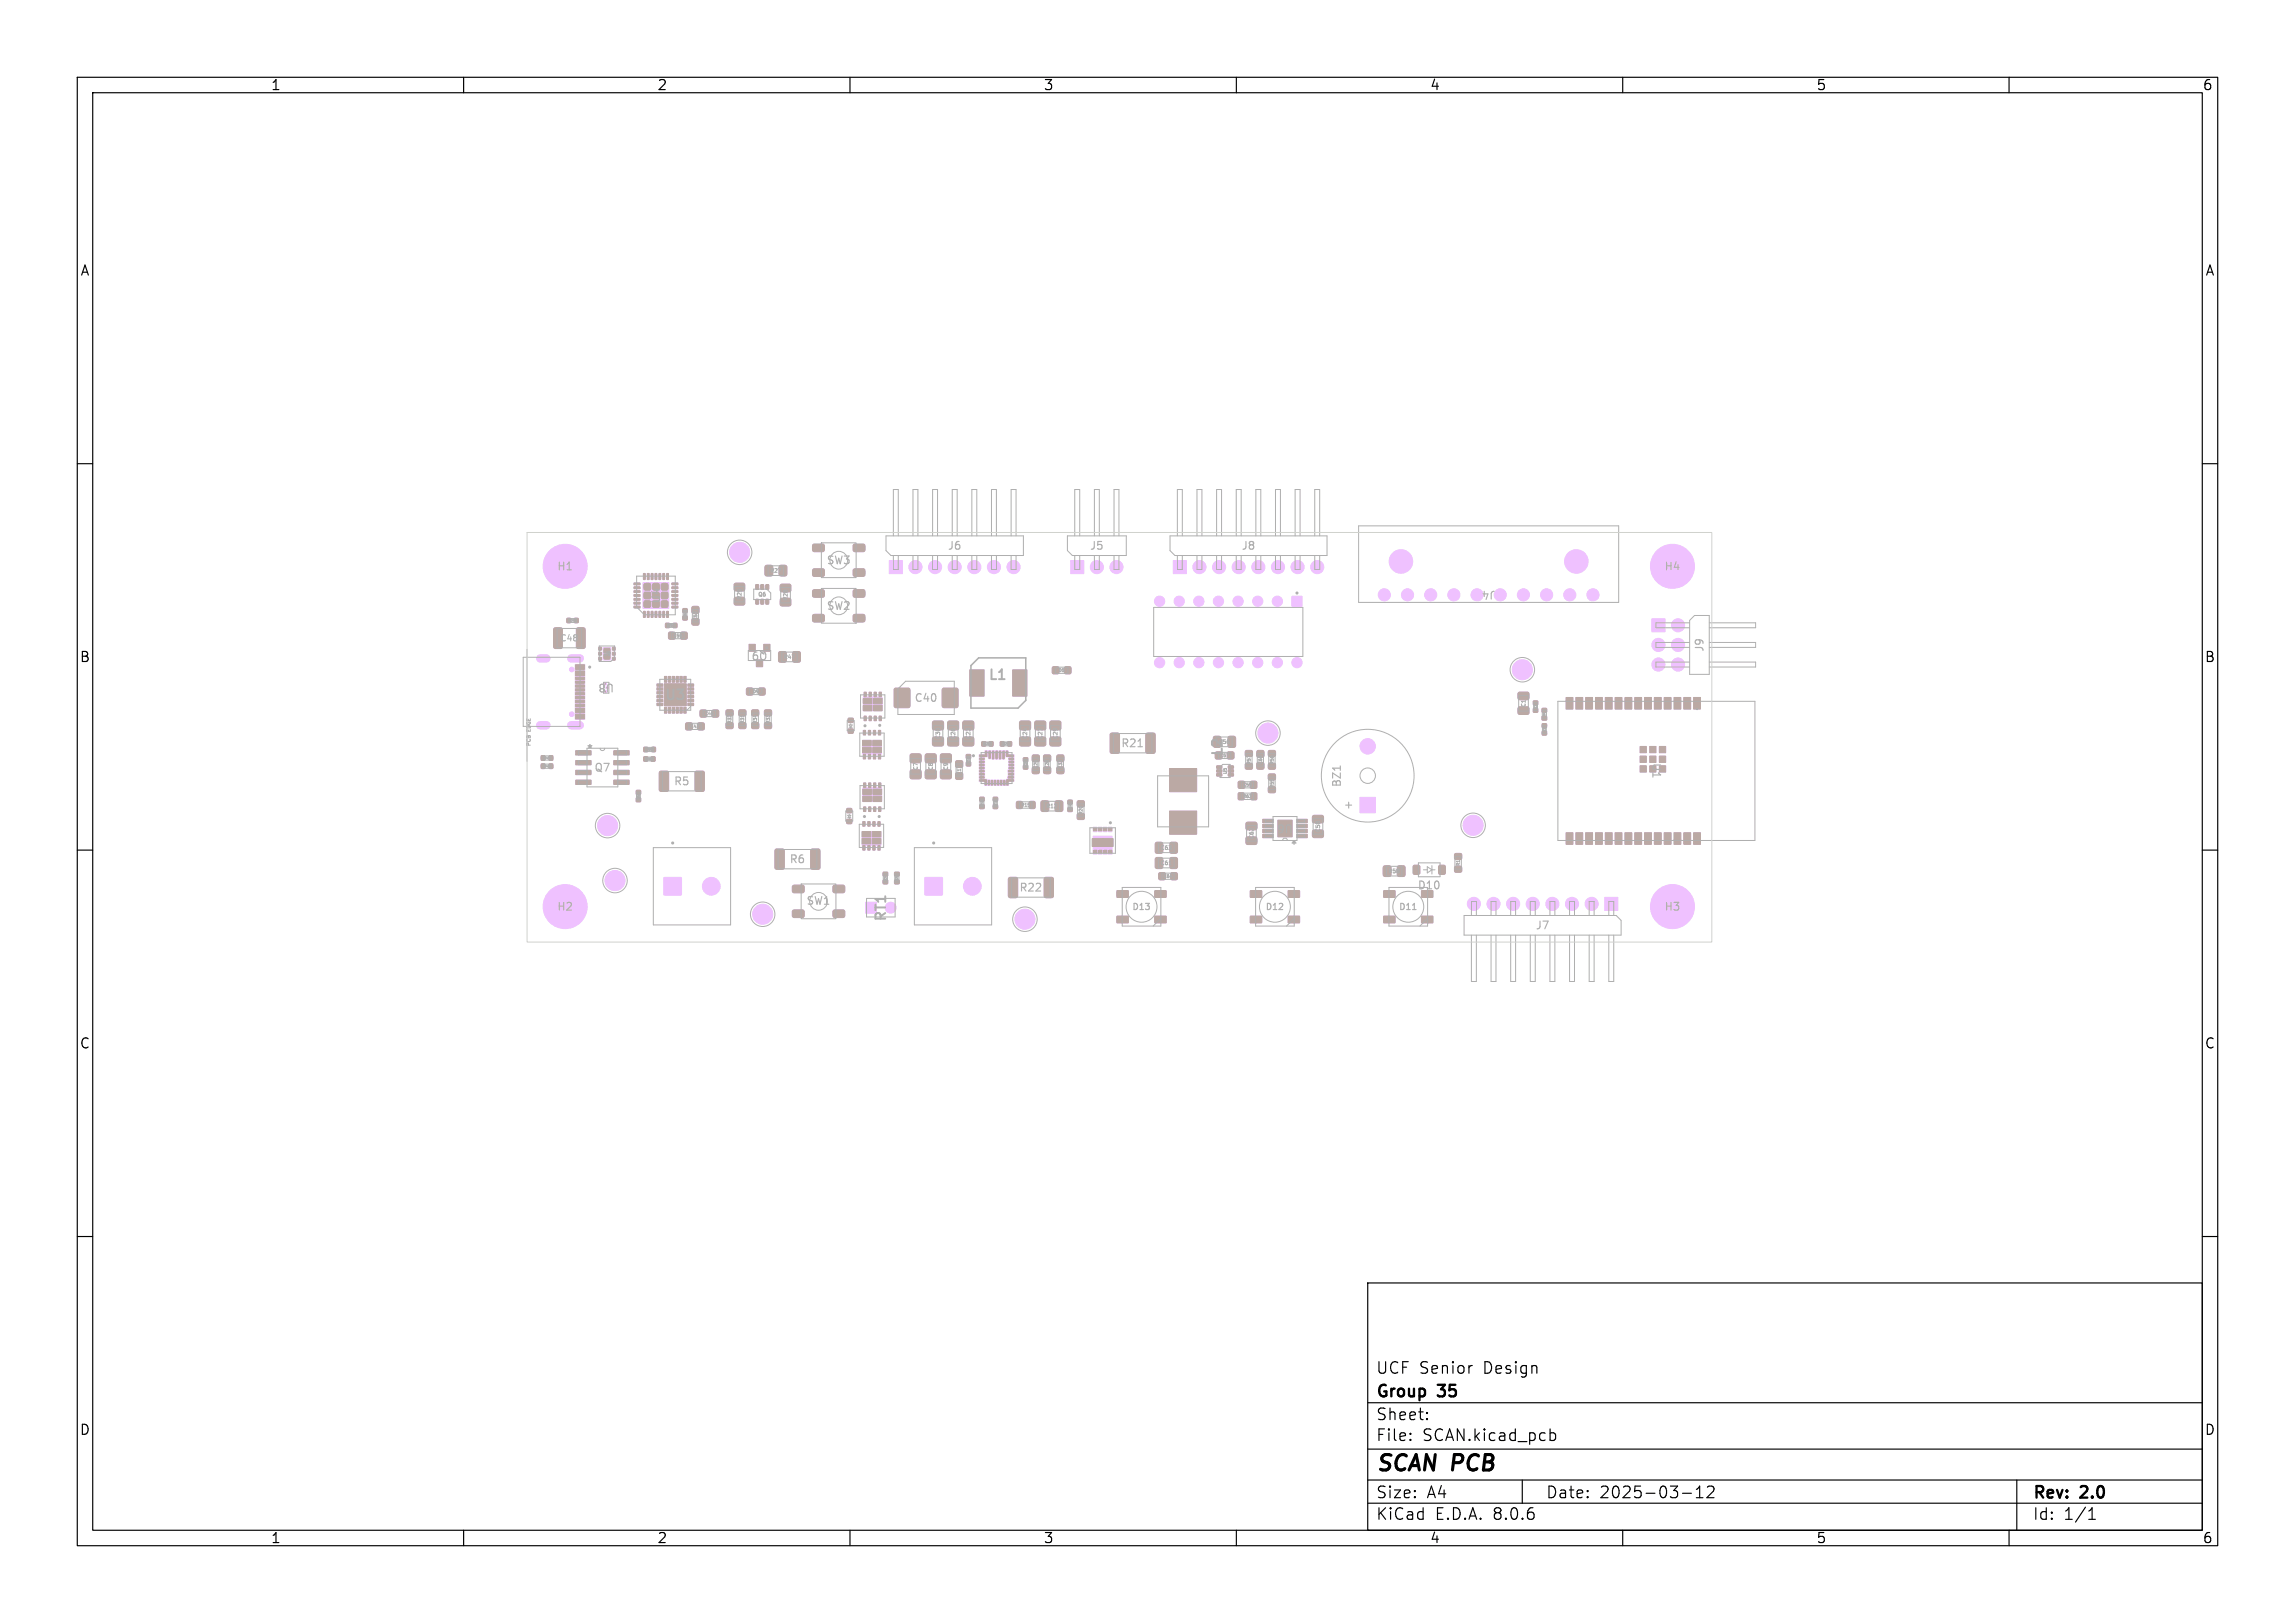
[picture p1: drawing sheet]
<svg xmlns="http://www.w3.org/2000/svg" width="297mm" height="210mm" viewBox="0 0 297 210" stroke-linecap="round" stroke-linejoin="round" font-family="sans-serif">
<defs><g id="words">
<text font-size="2.8" x="178" y="190.9">SCAN PCB</text>
<g font-size="2.1">
<text x="178" y="178">UCF Senior</text>
<text x="192" y="178">Design</text>
<text x="178" y="184">Sheet:</text>
<text x="178" y="181.2">Group</text>
<text x="186.2" y="181.2">35</text>
<text x="178" y="186.7">File:</text>
<text x="184.1" y="186.7">SCAN.kicad_pcb</text>
<text x="178" y="196.9">KiCad</text>
<text x="178" y="194.1">Size:</text>
<text x="184.7" y="194.1">A4</text>
<text x="185.7" y="196.9">E.D.A.</text>
<text x="193.3" y="196.9">8.0.6</text>
<text x="200" y="194.1">Date:</text>
<text x="207" y="194.1">2025-03-12</text>
<text x="263" y="194.3">Rev:</text>
<text x="263" y="196.9">Id:</text>
<text x="267.1" y="196.9">1/1</text>
<text x="269.4" y="194.3">2.0</text>
</g>
<g font-size="1.8">
<text x="35" y="11.9">1</text>
<text x="85" y="11.9">2</text>
<text x="135" y="11.9">3</text>
<text x="185" y="11.9">4</text>
<text x="235" y="11.9">5</text>
<text x="285" y="11.9">6</text>
<text x="10.3" y="35.9">A</text>
<text x="285.4" y="35.9">A</text>
<text x="10.3" y="85.9">B</text>
<text x="285.3" y="85.9">B</text>
<text x="10.3" y="135.9">C</text>
<text x="285.3" y="135.9">C</text>
<text x="10.3" y="185.9">D</text>
<text x="285.3" y="185.9">D</text>
<text x="35" y="199.9">1</text>
<text x="85" y="199.9">2</text>
<text x="135" y="199.9">3</text>
<text x="185" y="199.9">4</text>
<text x="235" y="199.9">5</text>
<text x="285" y="199.9">6</text>
</g>
<g font-size="1.8" fill="#afafaf">
<text x="127.8" y="88.3">L1</text>
<text x="85.9" y="90.9">U3</text>
<text x="158.6" y="98" transform="rotate(-90 158.6 98)">L2</text>
<text x="115" y="119.4" transform="rotate(-90 115 119.4)">RT1</text>
</g>
<g font-size="1.4" fill="#afafaf">
<text x="122.6" y="71.3">J6</text>
<text x="141" y="71.3">J5</text>
<text x="160.6" y="71.3">J8</text>
<text x="72" y="74">H1</text>
<text x="106.9" y="73.2">SW3</text>
<text x="193.6" y="76.2" transform="rotate(-180 193.6 76.2)">J4</text>
<text x="215.3" y="74">H4</text>
<text x="85.6" y="78.2" transform="rotate(-90 85.6 78.2)">U4</text>
<text x="106.9" y="79.1">SW2</text>
<text x="79.6" y="88.3" transform="rotate(-180 79.6 88.3)">U8</text>
<text x="99.4" y="84.1" transform="rotate(-180 99.4 84.1)">Q9</text>
<text x="220.7" y="84.4" transform="rotate(-90 220.7 84.4)">J9</text>
<text x="118.3" y="91">C40</text>
<text x="75.8" y="97.6">*</text>
<text x="76.8" y="100">Q7</text>
<text x="87.1" y="101.8">R5</text>
<text x="145" y="96.9">R21</text>
<text x="173.7" y="101.9" transform="rotate(-90 173.7 101.9)">BZ1</text>
<text x="213.6" y="98.6" transform="rotate(90 213.6 98.6)">U1</text>
<text x="167.4" y="106.5" transform="rotate(-180 167.4 106.5)">U6</text>
<text x="168" y="108" transform="rotate(-180 168 108)">*</text>
<text x="175.2" y="104.9" transform="rotate(-90 175.2 104.9)">+</text>
<text x="102.1" y="111.9">R6</text>
<text x="72" y="118">H2</text>
<text x="104.3" y="117.3">SW1</text>
<text x="131.8" y="115.6">R22</text>
<text x="183.4" y="115.3">D10</text>
<text x="215.3" y="118">H3</text>
<text x="198.6" y="120.5">J7</text>
</g>
<g font-size="1.1" fill="#afafaf">
<text x="72.4" y="83.1">C48</text>
<text x="146.4" y="118">D13</text>
<text x="163.7" y="118">D12</text>
<text x="180.9" y="118">D11</text>
</g>
<g font-size=".7" fill="#afafaf">
<text x="96.1" y="77.7" transform="rotate(-90 96.1 77.7)">R25</text>
<text x="98.1" y="77.3">Q6</text>
<text x="99.6" y="74.2">R27</text>
<text x="102" y="77.8" transform="rotate(-90 102 77.8)">R28</text>
<text x="78" y="85">U9</text>
<text x="101.4" y="85.4">R47</text>
<text x="68.8" y="94.6" transform="rotate(-90 68.8 94.6)">EDGE</text>
<text x="121.8" y="95.7" transform="rotate(-90 121.8 95.7)">C30</text>
<text x="123.7" y="95.7" transform="rotate(-90 123.7 95.7)">C26</text>
<text x="125.7" y="95.7" transform="rotate(-90 125.7 95.7)">C23</text>
<text x="133" y="95.7" transform="rotate(-90 133 95.7)">C24</text>
<text x="135" y="95.7" transform="rotate(-90 135 95.7)">C27</text>
<text x="136.9" y="95.7" transform="rotate(-90 136.9 95.7)">C29</text>
<text x="197.5" y="91.6" transform="rotate(-90 197.5 91.6)">C1</text>
<text x="68.8" y="96.7" transform="rotate(-90 68.8 96.7)">PCB</text>
<text x="118.9" y="99.7" transform="rotate(-90 118.9 99.7)">C7</text>
<text x="120.8" y="99.7" transform="rotate(-90 120.8 99.7)">C8</text>
<text x="122.8" y="99.7" transform="rotate(-90 122.8 99.7)">C9</text>
<text x="157.7" y="96.4">C56</text>
<text x="135.3" y="104.7">R12</text>
<text x="170.9" y="107.7" transform="rotate(-90 170.9 107.7)">C58</text>
<text x="150.1" y="112">C61</text>
<text x="150.1" y="110.1">C63</text>
<text x="162.3" y="108.6" transform="rotate(-90 162.3 108.6)">C62</text>
<text x="179.6" y="113.1">R58</text>
</g>
<g font-size=".6" fill="#afafaf">
<text x="87.1" y="82.5">C55</text>
<text x="90.3" y="80.3" transform="rotate(-90 90.3 80.3)">C52</text>
<text x="97.4" y="89.8">D9</text>
<text x="137" y="87">D5</text>
<text x="89.3" y="94.3">C42</text>
<text x="91.2" y="92.6">C45</text>
<text x="94.7" y="93.7" transform="rotate(-90 94.7 93.7)">R32</text>
<text x="96.4" y="93.7" transform="rotate(-90 96.4 93.7)">R31</text>
<text x="98" y="93.7" transform="rotate(-90 98 93.7)">R34</text>
<text x="99.7" y="93.7" transform="rotate(-90 99.7 93.7)">R33</text>
<text x="124.4" y="100.3" transform="rotate(-90 124.4 100.3)">C17</text>
<text x="134.3" y="99.5" transform="rotate(-90 134.3 99.5)">C25</text>
<text x="135.8" y="99.5" transform="rotate(-90 135.8 99.5)">C28</text>
<text x="137.5" y="99.5" transform="rotate(-90 137.5 99.5)">C33</text>
<text x="157.8" y="98">C57</text>
<text x="158.8" y="100.2" transform="rotate(-90 158.8 100.2)">U5</text>
<text x="160.8" y="101.8">C59</text>
<text x="161.9" y="99" transform="rotate(-90 161.9 99)">R57</text>
<text x="163.4" y="99" transform="rotate(-90 163.4 99)">C60</text>
<text x="164.9" y="102" transform="rotate(-90 164.9 102)">R55</text>
<text x="164.9" y="99" transform="rotate(-90 164.9 99)">R56</text>
<text x="132.1" y="104.4">R15</text>
<text x="140.2" y="105.5" transform="rotate(-90 140.2 105.5)">R20</text>
<text x="160.8" y="103.3">R62</text>
<text x="150.5" y="113.7">C64</text>
<text x="189" y="112.1" transform="rotate(-90 189 112.1)">R1</text>
</g>
<g font-size=".4" fill="#afafaf">
<text x="200" y="92.7" transform="rotate(-90 200 92.7)">R4</text>
<text x="70.4" y="99.3">R40</text>
<text x="70.4" y="98.3">R41</text>
<text x="116.3" y="114" transform="rotate(-90 116.3 114)">R23</text>
</g>
<g font-size=".3" fill="#afafaf">
<text x="73.7" y="80.5">C49</text>
<text x="88.8" y="79.9" transform="rotate(-90 88.8 79.9)">C53</text>
<text x="198.9" y="91.7" transform="rotate(-90 198.9 91.7)">C2</text>
<text x="200" y="94.7" transform="rotate(-90 200 94.7)">C3</text>
<text x="83.6" y="98.4">C50</text>
<text x="127.4" y="96.4">C20</text>
<text x="129.8" y="96.4">C21</text>
<text x="132.9" y="99.2" transform="rotate(-90 132.9 99.2)">C22</text>
<text x="127.3" y="104.3" transform="rotate(-90 127.3 104.3)">C16</text>
<text x="138.7" y="104.7" transform="rotate(-90 138.7 104.7)">C41</text>
</g>
</g></defs>
<g fill="none" stroke="#000" stroke-width=".15">
<path d="M10 10h277v190h-277zM12 12h273v186h-273zM60 10v2M110 10v2M160 10v2M210 10v2M260 10v2M10 60h2M285 60h2M10 110h2M285 110h2M10 160h2"/>
<path d="M285 160h2M177 166h108v32h-108zM190.4 176.7h.1M60 198v2M110 198v2M160 198v2M177 194.5h108M177 191.5h108M177 187.5h108M177 181.5h108M182.5 186.3h.1l-.1 .1M182.5 186.3v.1"/>
<path d="M182.5 185.5v.1M182.5 185.5h.1l-.1 .1M184.7 183.6v.1M184.7 183.6h-.1l.1 .1M184.7 182.8v.1M184.7 182.8h-.1l.1 .1M197 191.5v3M200.6 184.9v1.5M200.6 185.5l.4-.1 .3 .3v.4l-.1 .2-.2 .1-.4-.1M210 198v2M217.7 193.2h1.2M219.5 193.8h.9"/>
<path d="M219.5 192.7l.5-.4v1.5M221 192.4l.2-.1h.3a.41 .41 0 0 1 .2 .6l-.8 .9h.9M260 198v2M261 191.5v6.5M270.3 196.6h.9M270.3 195.5l.4-.4v1.5"/>
</g>
<g fill="#efc1ff" stroke="#efc1ff" stroke-width=".13">
<path d="M111.8 104.4h.2v.6h-.2z"/>
<path d="M112.4 104.4h.3v.6h-.3z"/>
<path d="M113.1 104.4h.2v.6h-.2z"/>
<path d="M113.7 104.4h.3v.6h-.3z"/>
<path d="M111.8 101.3h.2v.6h.4v-.6h.3v.6h.3l.1-.6h.2v.6h.4v-.6h.3v.6l.1 .1v1.7h-2.4l-.1-1.7 .1-.1z"/>
<path d="M113.7 94.5h.3l-.1 .6h-.2z"/>
<path d="M113 94.5h.3v.6h-.3z"/>
<path d="M112.4 94.5h.3l-.1 .6h-.2z"/>
<path d="M111.7 94.5h.3v.6h-.3z"/>
<path d="M111.6 95.8h2.5v1.7l-.1 .1v.6h-.3v-.6h-.4v.6h-.3v-.6h-.3l-.1 .6h-.2v-.6h-.4v.6h-.3v-.6l-.1-.1z"/>
<path d="M111.8 92.7h.3v.6l-.3-.1z"/>
<path d="M112.5 92.7h.3l-.1 .6-.2-.1z"/>
<path d="M113.1 92.7h.3v.6l-.3-.1z"/>
<path d="M113.8 92.7h.3l-.1 .6-.2-.1z"/>
<path d="M111.8 89.6h.3v.6h.4v-.6h.3v.6h.3l.1-.6h.2v.6h.4v-.6h.3v.6h.1l-.1 1.8h-2.4v-1.8h.1z"/>
<path d="M113.6 106.3h.3v.6h-.3z"/>
<path d="M113 106.3h.2v.6h-.2z"/>
<path d="M112.3 106.3h.3v.6h-.3z"/>
<path d="M111.7 106.3h.2v.6h-.2z"/>
<path d="M111.6 107.6h2.4v1.7l-.1 .1v.6h-.3v-.6h-.3l-.1 .6h-.2v-.6h-.4v.6h-.3v-.6h-.3l-.1 .6h-.2v-.6l-.1-.1z"/>
<path d="M74.4 86h1.3v.7h-1.3z"/>
<path d="M74.4 86.8h1.3v.7h-1.3z"/>
<path d="M74.4 87.6h1.3v.4h-1.3z"/>
<path d="M74.4 88.1h1.3v.4h-1.3z"/>
<path d="M74.4 88.6h1.3v.4h-1.3z"/>
<path d="M74.4 89.1h1.3v.4h-1.3z"/>
<path d="M74.4 89.6h1.3v.4h-1.3z"/>
<path d="M74.4 90.1h1.3v.4h-1.3z"/>
<path d="M74.4 90.6h1.3v.4h-1.3z"/>
<path d="M74.4 91.1h1.3v.4h-1.3z"/>
<path d="M74.4 91.6h1.3v.7h-1.3z"/>
<path d="M74.4 92.4h1.3v.7h-1.3z"/>
<path d="M126.7 98.1l.7-.1v.3h-.6z"/>
<path d="M126.7 98.5l.7-.1v.3h-.6z"/>
<path d="M126.7 98.9l.7-.1v.3h-.7z"/>
<path d="M126.7 99.3l.7-.1v.3h-.6z"/>
<path d="M126.7 99.7l.7-.1v.3h-.6z"/>
<path d="M126.7 100.1l.7-.1v.3h-.6z"/>
<path d="M126.7 100.5l.7-.1v.3h-.6z"/>
<path d="M127.8 101h.3v.6h-.3z"/>
<path d="M127.9 97.1l.3 .1v1l-.3-.1z"/>
<path d="M128.2 101h.3v.6h-.3z"/>
<path d="M128.4 97.2h.3l-.1 1h-.2z"/>
<path d="M128.6 101h.3v.6h-.3z"/>
<path d="M129 101h.3v.6h-.3z"/>
<path d="M128.8 97.1l.3 .1v1h-.3z"/>
<path d="M129.4 100.9l.3 .1v.6h-.3z"/>
<path d="M129.3 97.1l.3 .1-.1 1h-.2z"/>
<path d="M129.8 100.9l.3 .1v.6h-.3z"/>
<path d="M129.7 97.1l.3 .1v1h-.3z"/>
<path d="M130.5 100.1l.7-.1v.3h-.7z"/>
<path d="M130.5 98.1l.7-.1v.3h-.6z"/>
<path d="M130.5 98.5l.7-.1v.3h-.6z"/>
<path d="M130.5 98.9l.7-.1v.3h-.6z"/>
<path d="M130.5 99.3l.7-.1v.3h-.6z"/>
<path d="M130.4 100.4h.8v.3h-.7z"/>
<path d="M130.5 99.7l.7-.1v.3h-.7z"/>
<path d="M126.7 100.8h1v.8h-.3v-.5h-.7z"/>
<path d="M126.7 97.6h.8v-.4h.3l-.1 .7h-.9z"/>
<path d="M130.2 97.1l.3 .1v.4h.7v.3h-1z"/>
<path d="M130.2 100.8h1v.3h-.7v.5h-.2z"/>
<path d="M143.4 107h.5v.6h-.5z"/>
<path d="M142.8 107h.5v.6h-.5z"/>
<path d="M142.1 107h.5v.6h-.5z"/>
<path d="M141.5 107h.5v.6h-.5z"/>
<path d="M141.5 110.1h.5v.4h-.5z"/>
<path d="M142.1 110.1h.5v.4h-.5z"/>
<path d="M142.8 110.1h.5v.4h-.5z"/>
<path d="M143.4 110.1h.5v.4h-.5z"/>
<path d="M141.5 108.2h2.4v1.9h-2.4z"/>
<path d="M71.1 98.9h.4v.5h-.4z"/>
<path d="M70 98.9h.5v.5h-.5z"/>
<path d="M176 103.2h2v2h-2z"/>
<path d="M117.8 97.6l.2-.1 1.1 .1 .1 .2-.1 .8-.1 .1-1.2-.1v-.1z"/>
<path d="M117.8 99.7l.2-.1 1.1 .1 .1 .2-.1 .8-.1 .1-1.2-.1v-.2z"/>
<path d="M100.3 109.9l.9-.1 .3 .2v2.2l-.2 .3h-.8l-.2-.2v-2.2z"/>
<path d="M105 109.9l.9-.1 .2 .2v2.2l-.1 .3h-.9l-.2-.2v-2.2z"/>
<path d="M132.5 98.1h.5v.4h-.5z"/>
<path d="M132.5 99h.5v.5h-.5z"/>
<path d="M97.3 91.9h.8v.7h-.8z"/>
<path d="M97.3 93.5h.8v.7h-.8z"/>
<path d="M82.4 102.3h.5v.5h-.5z"/>
<path d="M82.4 103.3h.5v.4h-.5z"/>
<path d="M179.1 115.3l1.4-.1v.9h-1.4z"/>
<path d="M179.1 118.6l1.4-.1v.9h-1.4z"/>
<path d="M184 118.6l1.4-.1v.9h-1.4z"/>
<path d="M184 115.3l1.4-.1v.9h-1.4z"/>
<path d="M161.3 108.4l.2-.1h1l.2 .2v.6l-.3 .2h-1l-.2-.3z"/>
<path d="M161.3 106.5l.2-.1h1l.2 .2v.6l-.3 .2h-1l-.2-.3z"/>
<path d="M114.3 112.9h.6v.4h-.6z"/>
<path d="M114.3 113.9h.6v.5h-.6z"/>
<path d="M130.4 96h.5v.5h-.5z"/>
<path d="M129.5 96h.4v.5h-.4z"/>
<path d="M99.1 75.7h.4l-.1 .6-.3-.1z"/>
<path d="M98.5 75.7h.3v.6l-.4-.1z"/>
<path d="M97.8 75.7h.4l-.1 .6-.3-.1z"/>
<path d="M97.8 77.6h.4l-.1 .6-.3-.1z"/>
<path d="M98.5 77.6h.3v.6l-.4-.1z"/>
<path d="M99.1 77.6h.4l-.1 .6-.3-.1z"/>
<path d="M74.5 97.1h2v.6h-2z"/>
<path d="M74.5 98.4h2v.6h-2z"/>
<path d="M74.5 99.7h2v.5h-2z"/>
<path d="M74.5 100.9h2v.6h-2z"/>
<path d="M79.4 100.9h2v.6h-2z"/>
<path d="M79.4 99.7h2v.5h-2z"/>
<path d="M79.4 98.4h2v.6h-2z"/>
<path d="M79.4 97.1h2v.6h-2z"/>
<path d="M83.3 96.7h.5v.6h-.5z"/>
<path d="M84.3 96.7h.5v.6h-.5z"/>
<path d="M144.6 115.3l1.4-.1v.9h-1.4z"/>
<path d="M144.6 118.6l1.4-.1v.9h-1.4z"/>
<path d="M149.5 118.6l1.4-.1v.9h-1.4z"/>
<path d="M149.5 115.3l1.4-.1v.9h-1.4z"/>
<path d="M90.6 91.9h.2h.6l.1 .2-.1 .6-.1 .1-.7-.1v-.1z"/>
<path d="M92.2 91.9h.2h.6v.2v.6l-.2 .1-.6-.1-.1-.1z"/>
<path d="M161.8 115.3l1.4-.1 .1 .9h-1.5z"/>
<path d="M161.8 118.6l1.4-.1 .1 .9h-1.5z"/>
<path d="M166.7 118.6l1.4-.1 .1 .9h-1.5z"/>
<path d="M166.7 115.3l1.4-.1 .1 .9h-1.5z"/>
<path d="M70 97.8h.5v.6h-.5z"/>
<path d="M71.1 97.8h.4v.6h-.4z"/>
<path d="M123.7 100h.2h.6l.1 .2-.1 .6-.1 .1-.7-.1v-.2z"/>
<path d="M123.7 98.5l.2-.1 .6 .1 .1 .1-.1 .6-.1 .1-.7-.1v-.1z"/>
<path d="M95.7 93.5h.8v.7h-.8z"/>
<path d="M95.7 91.9h.8v.7h-.8z"/>
<path d="M88.4 79.7h.5v.5h-.5z"/>
<path d="M88.4 78.8h.5v.4h-.5z"/>
<path d="M198.5 91.7h.5v.4h-.5z"/>
<path d="M198.5 90.7h.5v.5h-.5z"/>
<path d="M151.6 113l.1-.1 .6 .1 .1 .1-.1 .7-.1 .1-.6-.1-.1-.2z"/>
<path d="M150 113l.2-.1 .6 .1v.1v.7l-.2 .1-.6-.1-.1-.2z"/>
<path d="M161.9 102.6h.7v.9h-.7z"/>
<path d="M160.3 102.6h.7v.9h-.7z"/>
<path d="M89.6 80.1l.1-.1 .7 .1 .1 .1-.1 .6-.1 .1-.7-.1-.1-.1z"/>
<path d="M89.6 78.5h.1h.7l.1 .2-.1 .6-.1 .1-.7-.1-.1-.2z"/>
<path d="M121.8 97.6l.1-.1 1.2 .1v.2v.8l-.2 .1-1.1-.1-.1-.1z"/>
<path d="M121.8 99.7l.1-.1 1.2 .1v.2v.8l-.2 .1-1.1-.1-.1-.2z"/>
<path d="M89 91h.8v.3h-.8z"/>
<path d="M89 90.5h.8v.3h-.8z"/>
<path d="M89 90h.8v.3h-.8z"/>
<path d="M89 89.5h.8v.3h-.8z"/>
<path d="M89 89h.8v.3h-.8z"/>
<path d="M89 88.5h.8v.3h-.8z"/>
<path d="M88.5 87.5h.3v.8h-.3z"/>
<path d="M88 87.5h.3v.8h-.3z"/>
<path d="M87.5 87.5h.3v.8h-.3z"/>
<path d="M87 87.5h.3v.8h-.3z"/>
<path d="M86.5 87.5h.3v.8h-.3z"/>
<path d="M86 87.5h.3v.8h-.3z"/>
<path d="M85 88.5h.8v.3h-.8z"/>
<path d="M85 89h.8v.3h-.8z"/>
<path d="M85 89.5h.8v.3h-.8z"/>
<path d="M85 90h.8v.3h-.8z"/>
<path d="M85 90.5h.8v.3h-.8z"/>
<path d="M85 91h.8v.3h-.8z"/>
<path d="M86 91.5h.3v.8h-.3z"/>
<path d="M86.5 91.5h.3v.8h-.3z"/>
<path d="M87 91.5h.3v.8h-.3z"/>
<path d="M87.5 91.5h.3v.8h-.3z"/>
<path d="M88 91.5h.3v.8h-.3z"/>
<path d="M88.5 91.5h.3v.8h-.3z"/>
<path d="M86 88.5h2.8v2.8h-2.8z"/>
<path d="M219.2 90.3h.9v1.4h-.9z"/>
<path d="M217.9 90.3h.9v1.4h-.9z"/>
<path d="M216.6 90.3h.9v1.4h-.9z"/>
<path d="M215.4 90.3h.9v1.4h-.9z"/>
<path d="M214.1 90.3h.9v1.4h-.9z"/>
<path d="M212.8 90.3h.9v1.4h-.9z"/>
<path d="M211.6 90.3h.8v1.4h-.8z"/>
<path d="M210.3 90.3h.9v1.4h-.9z"/>
<path d="M209 90.3h.9v1.4h-.9z"/>
<path d="M207.7 90.3h.9v1.4h-.9z"/>
<path d="M206.5 90.3h.9v1.4h-.9z"/>
<path d="M205.2 90.3h.9v1.4h-.9z"/>
<path d="M203.9 90.3h.9v1.4h-.9z"/>
<path d="M202.7 90.3h.9v1.4h-.9z"/>
<path d="M202.7 107.8h.9v1.4h-.9z"/>
<path d="M203.9 107.8h.9v1.4h-.9z"/>
<path d="M205.2 107.8h.9v1.4h-.9z"/>
<path d="M206.5 107.8h.9v1.4h-.9z"/>
<path d="M207.7 107.8h.9v1.4h-.9z"/>
<path d="M209 107.8h.9v1.4h-.9z"/>
<path d="M210.3 107.8h.9v1.4h-.9z"/>
<path d="M211.6 107.8h.8v1.4h-.8z"/>
<path d="M212.8 107.8h.9v1.4h-.9z"/>
<path d="M214.1 107.8h.9v1.4h-.9z"/>
<path d="M215.4 107.8h.9v1.4h-.9z"/>
<path d="M216.6 107.8h.9v1.4h-.9z"/>
<path d="M217.9 107.8h.9v1.4h-.9z"/>
<path d="M219.2 107.8h.9v1.4h-.9z"/>
<path d="M213.5 97.8h.8v.9h-.8z"/>
<path d="M214.7 96.6h.9v.8h-.9z"/>
<path d="M213.5 96.6h.8v.8h-.8z"/>
<path d="M212.2 96.6h.9v.8h-.9z"/>
<path d="M212.2 97.8h.9v.9h-.9z"/>
<path d="M212.2 99.1h.9v.8h-.9z"/>
<path d="M214.7 99.1h.9v.8h-.9z"/>
<path d="M214.7 97.8h.9v.9h-.9z"/>
<path d="M157.1 95.3h.7l.2 .1v1.1l-.1 .2h-.6l-.3-.1v-1.1z"/>
<path d="M159 95.3h.7l.2 .1v1.1l-.1 .2h-.6l-.3-.1v-1.1z"/>
<path d="M100.8 84.4l.7-.1 .3 .2v.9l-.2 .3h-.6l-.2-.2-.1-.9z"/>
<path d="M102.6 84.4l.7-.1 .3 .2v.9l-.2 .3h-.6l-.2-.2v-.9z"/>
<path d="M126.8 103.2h.5v.5h-.5z"/>
<path d="M126.8 104.1h.5v.5h-.5z"/>
<path d="M151.8 72.5h1.7v1.7h-1.7z"/>
<path d="M151.5 111l.6-.1 .3 .2v1l-.2 .3h-.6l-.2-.2v-1z"/>
<path d="M149.6 111l.6-.1 .3 .2v1l-.2 .3h-.6l-.2-.2v-1z"/>
<path d="M85.4 99.8h.9l.2 .1v2.3l-.1 .2h-.8l-.3-.1v-2.3z"/>
<path d="M90 99.8h.9l.2 .1 .1 2.3-.2 .2h-.8l-.2-.1-.1-2.3z"/>
<path d="M213.8 80.1h1.7v1.7h-1.7z"/>
<path d="M86.1 80.7h.5v.5h-.5z"/>
<path d="M87.1 80.7h.5v.5h-.5z"/>
<path d="M157.5 99.1h.6v.3h-.6z"/>
<path d="M157.5 99.6h.6v.3h-.6z"/>
<path d="M157.5 100.1h.6v.3h-.6z"/>
<path d="M159 100.1h.6v.3h-.6z"/>
<path d="M159 99.6h.6v.3h-.6z"/>
<path d="M159 99.1h.6v.3h-.6z"/>
<path d="M151.4 99.4h3.5v3h-3.5z"/>
<path d="M151.4 104.9h3.5v3h-3.5z"/>
<path d="M132 95.4h.2h1.1l.1 .2-.1 .9h-.2h-1.1l-.1-.2z"/>
<path d="M132 93.4l.2-.1 1.1 .1 .1 .1-.1 .9-.2 .1-1.1-.1-.1-.2z"/>
<path d="M161.2 98.8h.8v.7h-.8z"/>
<path d="M161.2 97.2h.8v.6h-.8z"/>
<path d="M83.3 97.9h.5v.6h-.5z"/>
<path d="M84.3 97.9h.5v.6h-.5z"/>
<path d="M143.7 94.9l.9-.1 .3 .2v2.2l-.2 .3h-.8l-.2-.2v-2.2z"/>
<path d="M148.4 94.9l.9-.1 .2 .2v2.2l-.1 .3h-.9l-.2-.2v-2.2z"/>
<path d="M135.1 97.7h.2h.6l.1 .2-.1 .6-.1 .1-.7-.1-.1-.2z"/>
<path d="M135.1 99.3l.2-.1 .6 .1 .1 .1-.1 .7h-.1h-.7l-.1-.2z"/>
<path d="M138.2 103.6h.5v.4h-.5z"/>
<path d="M138.2 104.5h.5v.5h-.5z"/>
<path d="M196.5 91.5l.2-.1 1 .1 .2 .2v.6l-.3 .1h-1l-.2-.2z"/>
<path d="M196.5 89.6l.2-.1 1 .1 .2 .2v.6l-.3 .1h-1l-.2-.2z"/>
<path d="M99 93.5h.8v.7h-.8z"/>
<path d="M99 91.9h.8v.7h-.8z"/>
<path d="M88.8 93.6l.1-.1 .6 .1 .1 .1-.1 .7-.1 .1-.6-.1-.1-.2z"/>
<path d="M90.3 93.6l.2-.1 .6 .1 .1 .1-.1 .7-.2 .1-.6-.1v-.2z"/>
<path d="M125.1 97.7h.5v.4h-.5z"/>
<path d="M125.1 98.6h.5v.5h-.5z"/>
<path d="M186.2 112h.2h.6l.1 .2-.1 .9h-.2h-.6v-.2z"/>
<path d="M182.9 112h.2h.6l.1 .2-.1 .9h-.2h-.6v-.2z"/>
<path d="M85.9 113.6h2.3v2.2h-2.3z"/>
<path d="M158.9 97.3h.1h.6l.1 .2-.1 .7h-.1h-.6l-.1-.2z"/>
<path d="M199.6 93.7h.5v.4h-.5z"/>
<path d="M199.6 94.6h.5v.5h-.5z"/>
<path d="M135.2 113.6l.9-.1 .2 .2v2.2l-.1 .2-.8 .1-.3-.2v-2.2z"/>
<path d="M130.6 113.6l.9-.1 .2 .2v2.2l-.1 .2-.9 .1-.2-.2v-2.2z"/>
<path d="M119.7 113.6h2.3v2.2h-2.3z"/>
<path d="M169.9 107.5l.2-.1h1l.2 .2v.6l-.3 .2h-1l-.2-.3z"/>
<path d="M169.9 105.6l.2-.1h1l.2 .2v.6l-.3 .2h-1l-.2-.3z"/>
<path d="M115.8 89.1l.1-.1h1.6l.2 .1 .1 .2v2l-.1 .2-.2 .1h-1.6l-.1-.1-.1-.2v-2z"/>
<path d="M122 89.1l.2-.1h1.5l.2 .1 .1 .2v2l-.1 .2-.2 .1h-1.5l-.2-.1-.1-.2v-2z"/>
<path d="M98.8 83.4h.8v.9h-.8z"/>
<path d="M96.9 83.4h.8v.9h-.8z"/>
<path d="M97.9 85.4h.8v.9h-.8z"/>
<path d="M136.6 103.7l.7-.1 .2 .2 .1 1-.2 .2h-.6l-.3-.1v-1z"/>
<path d="M134.8 103.7l.7-.1 .2 .2v1l-.1 .2h-.6l-.3-.1v-1z"/>
<path d="M102.6 114.6l.2-.1h1.1l.2 .3v.6l-.3 .1h-1.1l-.2-.2z"/>
<path d="M107.9 114.6l.1-.1h1.2l.1 .3v.6l-.2 .1h-1.2l-.1-.2z"/>
<path d="M102.6 117.8l.2-.1h1.1l.2 .3v.6l-.3 .1h-1.1l-.2-.2z"/>
<path d="M107.9 117.8l.1-.1h1.2l.1 .3v.6l-.2 .1h-1.2l-.1-.2z"/>
<path d="M125.5 86.7h1.9v3.4h-1.9z"/>
<path d="M131.1 86.7h1.8v3.4h-1.8z"/>
<path d="M115.8 112.9h.6v.4h-.6z"/>
<path d="M115.8 113.9h.6v.5h-.6z"/>
<path d="M164.2 101.8h.8v.7h-.8z"/>
<path d="M164.2 100.2h.8v.7h-.8z"/>
<path d="M101 75.6h.2h1l.2 .2-.1 .6-.2 .2h-1l-.1-.3z"/>
<path d="M101 77.5l.2-.1h1l.2 .2-.1 .7-.2 .1h-1l-.1-.2z"/>
<path d="M120.7 95.4h.2h1.1l.1 .2-.1 .9h-.1h-1.2v-.2z"/>
<path d="M120.7 93.4l.2-.1 1.1 .1 .1 .1-.1 .9-.1 .1-1.2-.1v-.2z"/>
<path d="M199.6 91.7h.5v.4h-.5z"/>
<path d="M199.6 92.7h.5v.5h-.5z"/>
<path d="M74.3 80h.5v.6h-.5z"/>
<path d="M73.4 80h.5v.6h-.5z"/>
<path d="M110.5 79.6l.1-.1h1.2l.1 .2v.6l-.2 .2h-1.2l-.1-.3z"/>
<path d="M105.2 79.6l.2-.1h1.1l.2 .2v.6l-.3 .2h-1.1l-.2-.3z"/>
<path d="M110.5 76.4l.1-.1h1.2l.1 .2v.6l-.2 .2h-1.2l-.1-.3z"/>
<path d="M105.2 76.4l.2-.1h1.1l.2 .2v.6l-.3 .2h-1.1l-.2-.3z"/>
<path d="M109.8 94.3h.6v.6h-.6z"/>
<path d="M109.8 92.9h.6v.6h-.6z"/>
<path d="M136.2 86.3h.8v.8h-.8z"/>
<path d="M137.8 86.3h.8v.8h-.8z"/>
<path d="M99.1 73.2l.7-.1 .2 .2v1l-.1 .2h-.7l-.2-.1v-1z"/>
<path d="M100.9 73.2l.7-.1 .2 .2v1l-.1 .2h-.6l-.3-.1v-1z"/>
<path d="M136.8 97.7h.2h.6l.1 .2-.1 .6-.1 .1-.7-.1v-.2z"/>
<path d="M136.8 99.3l.2-.1 .6 .1 .1 .1-.1 .7h-.1h-.7v-.2z"/>
<path d="M139.5 103.7h.8v.6h-.8z"/>
<path d="M139.5 105.3h.8v.7h-.8z"/>
<path d="M83.3 79.1h.2v.8h-.2z"/>
<path d="M83.8 79.1h.2v.8h-.2z"/>
<path d="M84.3 79.1h.2v.8h-.2z"/>
<path d="M84.8 79.1h.2v.8h-.2z"/>
<path d="M85.3 79.1h.2v.8h-.2z"/>
<path d="M85.8 79.1h.2v.8h-.2z"/>
<path d="M86.3 79.1h.2v.8h-.2z"/>
<path d="M87 78.4h.7v.2l-.7 .1z"/>
<path d="M87 77.9h.7v.2l-.7 .1z"/>
<path d="M87 77.4h.7v.2l-.7 .1z"/>
<path d="M87 76.9h.7v.2l-.7 .1z"/>
<path d="M87 76.4h.7v.2l-.7 .1z"/>
<path d="M87 75.9h.7v.2l-.7 .1z"/>
<path d="M87 75.4h.7v.2l-.7 .1z"/>
<path d="M86.3 74.2h.2v.8h-.2z"/>
<path d="M85.8 74.2h.2v.8h-.2z"/>
<path d="M85.3 74.2h.2v.8h-.2z"/>
<path d="M84.8 74.2h.2v.8h-.2z"/>
<path d="M84.3 74.2h.2v.8h-.2z"/>
<path d="M83.8 74.2h.2v.8h-.2z"/>
<path d="M83.3 74.2h.2v.8h-.2z"/>
<path d="M82.1 75.4h.7v.2l-.7 .1z"/>
<path d="M82.1 75.9h.7v.2l-.7 .1z"/>
<path d="M82.1 76.4h.7v.2l-.7 .1z"/>
<path d="M82.1 76.9h.7v.2l-.7 .1z"/>
<path d="M82.1 77.4h.7v.2l-.7 .1z"/>
<path d="M82.1 77.9h.7v.2l-.7 .1z"/>
<path d="M82.1 78.4h.7v.2l-.7 .1z"/>
<path d="M83.2 75.4h3.4v3.3h-3.4z"/>
<path d="M112 116.7h1.4v1.5h-1.4z"/>
<path d="M74.7 81.3l.8-.1 .2 .2v2.3l-.1 .2h-.8l-.2-.1v-2.3z"/>
<path d="M71.7 81.3l.8-.1 .3 .2v2.3l-.2 .2h-.7l-.2-.1-.1-2.3z"/>
<path d="M133.6 97.7h.2h.7v.2v.6l-.2 .1-.7-.1v-.2z"/>
<path d="M133.6 99.3l.2-.1 .7 .1v.1v.7h-.2h-.7v-.2z"/>
<path d="M124.7 95.4h.1h1.2v.2v.9h-.2h-1.1l-.1-.2z"/>
<path d="M124.7 93.4l.1-.1 1.2 .1v.1v.9l-.2 .1-1.1-.1-.1-.2z"/>
<path d="M122.7 95.4h.2h1.1l.1 .2-.1 .9h-.2h-1.1l-.1-.2z"/>
<path d="M122.7 93.4l.2-.1 1.1 .1 .1 .1-.1 .9-.2 .1-1.1-.1-.1-.2z"/>
<path d="M160.3 101.1h.1h.6l.1 .2-.1 .7h-.1h-.6l-.1-.2z"/>
<path d="M161.8 101.1h.2h.6l.1 .2-.1 .7h-.2h-.6v-.2z"/>
<path d="M135.9 95.4h.2h1.1l.1 .2-.1 .9h-.1h-1.2v-.2z"/>
<path d="M135.9 93.4l.2-.1 1.1 .1 .1 .1-.1 .9-.1 .1-1.2-.1v-.2z"/>
<path d="M127.1 96h.4v.5h-.4z"/>
<path d="M128 96h.5v.5h-.5z"/>
<path d="M115.1 72.5h1.7v1.7h-1.7z"/>
<path d="M167.8 108h1.4v.4h-1.4z"/>
<path d="M167.8 107.3h1.4v.4h-1.4z"/>
<path d="M167.8 106.7h1.4v.4h-1.4z"/>
<path d="M167.8 106h1.4v.4h-1.4z"/>
<path d="M163.4 106h1.3v.4h-1.3z"/>
<path d="M163.4 106.7h1.3v.4h-1.3z"/>
<path d="M163.4 107.3h1.3v.4h-1.3z"/>
<path d="M163.4 108h1.3v.4h-1.3z"/>
<path d="M165.4 106.1h1.8v2.2h-1.8z"/>
<path d="M95.1 77.4l.1-.1h1l.2 .2v.6l-.3 .2h-1l-.1-.2z"/>
<path d="M95.1 75.5h.1h1l.2 .2v.6l-.3 .2h-1l-.1-.3z"/>
<path d="M119.8 97.6l.2-.1 1.1 .1 .1 .2-.1 .8-.2 .1-1.1-.1-.1-.1z"/>
<path d="M119.8 99.7l.2-.1 1.1 .1 .1 .2-.1 .8-.2 .1-1.1-.1-.1-.2z"/>
<path d="M109.6 106h.6v.5h-.6z"/>
<path d="M109.6 104.6h.6v.5h-.6z"/>
<path d="M162.7 97.2l.2-.1 .6 .1 .1 .1-.1 .6-.1 .1-.7-.1-.1-.1z"/>
<path d="M162.7 98.7l.2-.1 .6 .1 .1 .2-.1 .6h-.1h-.7l-.1-.2z"/>
<path d="M134 95.4h.1h1.2v.2v.9h-.2h-1.1l-.1-.2z"/>
<path d="M134 93.4l.1-.1 1.2 .1v.1v.9l-.2 .1-1.1-.1-.1-.2z"/>
<path d="M133.2 103.7h.7v.9h-.7z"/>
<path d="M131.6 103.7h.7v.9h-.7z"/>
<path d="M86.6 81.8h.1h.6l.1 .2-.1 .7h-.1h-.6l-.1-.2z"/>
<path d="M88.1 81.8h.2h.6l.1 .2-.1 .7h-.2h-.6v-.2z"/>
<path d="M179.1 112.1l.7-.1 .2 .2v1l-.1 .2h-.7l-.2-.1v-1z"/>
<path d="M180.9 112.1l.7-.1 .2 .2v1l-.1 .2h-.6l-.3-.1v-1z"/>
<path d="M98.2 89.1h.8v.8h-.8z"/>
<path d="M96.6 89.1h.8v.8h-.8z"/>
<path d="M105.2 70.5l.2-.1h1.1l.2 .2v.6l-.3 .2h-1.1l-.2-.3z"/>
<path d="M110.5 70.5l.1-.1h1.2l.1 .2v.6l-.2 .2h-1.2l-.1-.3z"/>
<path d="M105.2 73.7l.2-.1h1.1l.2 .2v.6l-.3 .2h-1.1l-.2-.3z"/>
<path d="M110.5 73.7l.1-.1h1.2l.1 .2v.6l-.2 .2h-1.2l-.1-.3z"/>
<path d="M94 91.9h.8v.7h-.8z"/>
<path d="M94 93.5h.8v.7h-.8z"/>
<path d="M138.6 72.5h1.7v1.7h-1.7z"/>
<path d="M164.2 97.2h.8v.6h-.8z"/>
<path d="M164.2 98.8h.8v.7h-.8z"/>
<path d="M167.2 77.2h1.3v1.2h-1.3z"/>
<path d="M128.5 103.2h.6v.5h-.6z"/>
<path d="M128.5 104.1h.6v.5h-.6z"/>
<path d="M151.5 109h.6l.3 .1v1.1l-.2 .2h-.6l-.2-.1v-1.1z"/>
<path d="M149.6 109h.6l.3 .1v1.1l-.2 .2h-.6l-.2-.1v-1.1z"/>
<path d="M188.3 110.5h.8v.7h-.8z"/>
<path d="M188.3 112.1h.8v.7h-.8z"/>
<path d="M207.7 116.1h1.7v1.7h-1.7z"/>
<path d="M79.3 85.1h.3v.3h-.3z"/>
<path d="M79.3 84.4h.3v.4h-.3z"/>
<path d="M79.3 83.8h.3v.3h-.3z"/>
<path d="M77.5 83.8h.3v.3h-.3z"/>
<path d="M77.5 84.4h.3v.4h-.3z"/>
<path d="M77.5 85.1h.3v.3h-.3z"/>
<path d="M78 83.8h1v1.6h-1z"/>
<circle cx="204" cy="72.6" r="1.52"/>
<circle cx="181.3" cy="72.6" r="1.52"/>
<circle cx="206.1" cy="77" r=".79"/>
<circle cx="203.1" cy="77" r=".79"/>
<circle cx="200.1" cy="77" r=".79"/>
<circle cx="197.1" cy="77" r=".79"/>
<circle cx="194.1" cy="77" r=".79"/>
<circle cx="191.1" cy="77" r=".79"/>
<circle cx="188.1" cy="77" r=".79"/>
<circle cx="185.1" cy="77" r=".79"/>
<circle cx="182.1" cy="77" r=".79"/>
<circle cx="179.1" cy="77" r=".79"/>
<circle cx="177" cy="96.6" r="1"/>
<circle cx="164.1" cy="94.9" r="1.3"/>
<circle cx="79.6" cy="113.9" r="1.3"/>
<circle cx="155.2" cy="73.4" r=".85"/>
<circle cx="157.8" cy="73.4" r=".85"/>
<circle cx="160.3" cy="73.4" r=".85"/>
<circle cx="162.8" cy="73.4" r=".85"/>
<circle cx="165.4" cy="73.4" r=".85"/>
<circle cx="167.9" cy="73.4" r=".85"/>
<circle cx="170.5" cy="73.4" r=".85"/>
<circle cx="217.2" cy="80.9" r=".85"/>
<circle cx="214.6" cy="83.4" r=".85"/>
<circle cx="217.2" cy="83.4" r=".85"/>
<circle cx="214.6" cy="86" r=".85"/>
<circle cx="217.2" cy="86" r=".85"/>
<circle cx="98.7" cy="118.3" r="1.3"/>
<circle cx="78.6" cy="106.8" r="1.3"/>
<circle cx="92" cy="114.7" r="1.15"/>
<circle cx="125.8" cy="114.7" r="1.15"/>
<circle cx="74" cy="86.6" r=".3"/>
<circle cx="74" cy="92.4" r=".3"/>
<circle cx="190.6" cy="106.8" r="1.3"/>
<circle cx="95.7" cy="71.5" r="1.3"/>
<circle cx="216.4" cy="73.3" r="2.85"/>
<circle cx="73.1" cy="117.3" r="2.85"/>
<circle cx="132.6" cy="118.9" r="1.3"/>
<circle cx="115.3" cy="117.4" r=".71"/>
<circle cx="197" cy="86.7" r="1.3"/>
<circle cx="216.4" cy="117.3" r="2.85"/>
<circle cx="118.5" cy="73.4" r=".85"/>
<circle cx="121" cy="73.4" r=".85"/>
<circle cx="123.5" cy="73.4" r=".85"/>
<circle cx="126.1" cy="73.4" r=".85"/>
<circle cx="128.6" cy="73.4" r=".85"/>
<circle cx="131.2" cy="73.4" r=".85"/>
<circle cx="141.9" cy="73.4" r=".85"/>
<circle cx="144.5" cy="73.4" r=".85"/>
<circle cx="165.3" cy="77.8" r=".67"/>
<circle cx="162.8" cy="77.8" r=".67"/>
<circle cx="160.2" cy="77.8" r=".67"/>
<circle cx="157.7" cy="77.8" r=".67"/>
<circle cx="155.1" cy="77.8" r=".67"/>
<circle cx="152.6" cy="77.8" r=".67"/>
<circle cx="150.1" cy="77.8" r=".67"/>
<circle cx="150.1" cy="85.7" r=".67"/>
<circle cx="152.6" cy="85.7" r=".67"/>
<circle cx="155.1" cy="85.7" r=".67"/>
<circle cx="157.7" cy="85.7" r=".67"/>
<circle cx="160.2" cy="85.7" r=".67"/>
<circle cx="162.8" cy="85.7" r=".67"/>
<circle cx="165.3" cy="85.7" r=".67"/>
<circle cx="167.8" cy="85.7" r=".67"/>
<circle cx="73.1" cy="73.3" r="2.85"/>
<circle cx="206" cy="117" r=".85"/>
<circle cx="203.4" cy="117" r=".85"/>
<circle cx="200.9" cy="117" r=".85"/>
<circle cx="198.4" cy="117" r=".85"/>
<circle cx="195.8" cy="117" r=".85"/>
<circle cx="193.3" cy="117" r=".85"/>
<circle cx="190.7" cy="117" r=".85"/>
</g>
<path d="M69.9 85.2h.8M69.9 93.8h.8M73.9 85.2h1.1M73.9 93.8h1.1" fill="none" stroke="#efc1ff" stroke-width="1.1"/>
<g fill="#bba9a4" stroke="#bba9a4" stroke-width=".13">
<path d="M143.4 107.2h.5v.3h-.5z"/>
<path d="M142.8 107.2h.4v.3h-.4z"/>
<path d="M142.1 107.2h.5v.3h-.5z"/>
<path d="M141.5 107.2h.4v.3h-.4z"/>
<path d="M142.6 108.5h1.5v1h-1.5z"/>
<path d="M141.3 108.5h1.5v1h-1.5z"/>
<path d="M143.4 110h.5v.4h-.5z"/>
<path d="M142.8 110h.4v.4h-.4z"/>
<path d="M142.1 110h.5v.4h-.5z"/>
<path d="M141.5 110h.4v.4h-.4z"/>
<path d="M111.8 104.4h.2v.6h-.2z"/>
<path d="M112.4 104.4h.3v.6h-.3z"/>
<path d="M113.1 104.4h.2v.6h-.2z"/>
<path d="M113.7 104.4h.3v.6h-.3z"/>
<path d="M111.8 101.3h.2v.6h-.2z"/>
<path d="M112.4 101.3h.3v.6h-.3z"/>
<path d="M113.1 101.3h.2v.6h-.2z"/>
<path d="M113.7 101.3h.3v.6h-.3z"/>
<path d="M111.7 103h1l.1 .7h-1.1z"/>
<path d="M113 103h1.1v.7h-1.1z"/>
<path d="M111.7 102.1h1l.1 .7h-1.1z"/>
<path d="M113 102.1h1.1v.7h-1.1z"/>
<path d="M113.7 94.5h.3l-.1 .6h-.2z"/>
<path d="M113 94.5h.3v.6h-.3z"/>
<path d="M112.4 94.5h.3l-.1 .6h-.2z"/>
<path d="M111.7 94.5h.3v.6h-.3z"/>
<path d="M113.7 97.6h.3l-.1 .6h-.2z"/>
<path d="M113 97.6h.3v.6h-.3z"/>
<path d="M112.4 97.6h.3l-.1 .6h-.2z"/>
<path d="M111.7 97.6h.3v.6h-.3z"/>
<path d="M113 95.8h1l.1 .7h-1.1z"/>
<path d="M111.6 95.8h1.1v.7h-1.1z"/>
<path d="M113 96.7h1l.1 .7h-1.1z"/>
<path d="M111.6 96.7h1.1v.7h-1.1z"/>
<path d="M111.8 92.7h.3v.6l-.3-.1z"/>
<path d="M112.5 92.7h.3l-.1 .6-.2-.1z"/>
<path d="M113.1 92.7h.3v.6l-.3-.1z"/>
<path d="M113.8 92.7h.3l-.1 .6-.2-.1z"/>
<path d="M111.8 89.6h.3v.6l-.3-.1z"/>
<path d="M112.5 89.6h.3l-.1 .6-.2-.1z"/>
<path d="M113.1 89.6h.3v.6l-.3-.1z"/>
<path d="M113.8 89.6h.3l-.1 .6-.2-.1z"/>
<path d="M111.7 91.3h1.1v.6l-1.1 .1z"/>
<path d="M113.1 91.3h1l.1 .6-1.1 .1z"/>
<path d="M111.7 90.4h1.1v.6l-1.1 .1z"/>
<path d="M113.1 90.4h1l.1 .6-1.1 .1z"/>
<path d="M113.6 106.3h.3v.6h-.3z"/>
<path d="M113 106.3h.2v.6h-.2z"/>
<path d="M112.3 106.3h.3v.6h-.3z"/>
<path d="M111.7 106.3h.2v.6h-.2z"/>
<path d="M113.6 109.4h.3v.6h-.3z"/>
<path d="M113 109.4h.2v.6h-.2z"/>
<path d="M112.3 109.4h.3v.6h-.3z"/>
<path d="M111.7 109.4h.2v.6h-.2z"/>
<path d="M112.9 107.6h1.1v.7h-1.1z"/>
<path d="M111.6 107.6h1.1v.7h-1.1z"/>
<path d="M112.9 108.5h1.1v.7h-1.1z"/>
<path d="M111.6 108.5h1.1v.7h-1.1z"/>
<path d="M126.8 100.9h.9v.7h-.2v-.5h-.7z"/>
<path d="M126.8 97.7h.7v-.5h.2v.7h-.9z"/>
<path d="M130.2 97.2h.2v.5h.7l.1 .2h-1z"/>
<path d="M130.3 100.9h.8l.1 .1-.7 .1v.4l-.2 .1z"/>
<path d="M71.1 98.9h.4v.5h-.4z"/>
<path d="M70 98.9h.5v.5h-.5z"/>
<path d="M117.8 97.6l.2-.1 1.1 .1 .1 .2-.1 .8-.1 .1-1.2-.1v-.1z"/>
<path d="M117.8 99.7l.2-.1 1.1 .1 .1 .2-.1 .8-.1 .1-1.2-.1v-.2z"/>
<path d="M100.3 109.9l.9-.1 .3 .2v2.2l-.2 .3h-.8l-.2-.2v-2.2z"/>
<path d="M105 109.9l.9-.1 .2 .2v2.2l-.1 .3h-.9l-.2-.2v-2.2z"/>
<path d="M132.5 98.1h.5v.4h-.5z"/>
<path d="M132.5 99h.5v.5h-.5z"/>
<path d="M97.3 91.9h.8v.7h-.8z"/>
<path d="M97.3 93.5h.8v.7h-.8z"/>
<path d="M82.4 102.3h.5v.5h-.5z"/>
<path d="M82.4 103.3h.5v.4h-.5z"/>
<path d="M179.1 115.3l1.4-.1v.9h-1.4z"/>
<path d="M179.1 118.6l1.4-.1v.9h-1.4z"/>
<path d="M184 118.6l1.4-.1v.9h-1.4z"/>
<path d="M184 115.3l1.4-.1v.9h-1.4z"/>
<path d="M161.3 108.4l.2-.1h1l.2 .2v.6l-.3 .2h-1l-.2-.3z"/>
<path d="M161.3 106.5l.2-.1h1l.2 .2v.6l-.3 .2h-1l-.2-.3z"/>
<path d="M114.3 112.9h.6v.4h-.6z"/>
<path d="M114.3 113.9h.6v.5h-.6z"/>
<path d="M130.4 96h.5v.5h-.5z"/>
<path d="M129.5 96h.4v.5h-.4z"/>
<path d="M99.1 75.7h.4l-.1 .6-.3-.1z"/>
<path d="M98.5 75.7h.3v.6l-.4-.1z"/>
<path d="M97.8 75.7h.4l-.1 .6-.3-.1z"/>
<path d="M97.8 77.6h.4l-.1 .6-.3-.1z"/>
<path d="M98.5 77.6h.3v.6l-.4-.1z"/>
<path d="M99.1 77.6h.4l-.1 .6-.3-.1z"/>
<path d="M74.5 97.1h2v.6h-2z"/>
<path d="M74.5 98.4h2v.6h-2z"/>
<path d="M74.5 99.7h2v.5h-2z"/>
<path d="M74.5 100.9h2v.6h-2z"/>
<path d="M79.4 100.9h2v.6h-2z"/>
<path d="M79.4 99.7h2v.5h-2z"/>
<path d="M79.4 98.4h2v.6h-2z"/>
<path d="M79.4 97.1h2v.6h-2z"/>
<path d="M83.3 96.7h.5v.6h-.5z"/>
<path d="M84.3 96.7h.5v.6h-.5z"/>
<path d="M144.6 115.3l1.4-.1v.9h-1.4z"/>
<path d="M144.6 118.6l1.4-.1v.9h-1.4z"/>
<path d="M149.5 118.6l1.4-.1v.9h-1.4z"/>
<path d="M149.5 115.3l1.4-.1v.9h-1.4z"/>
<path d="M90.6 91.9h.2h.6l.1 .2-.1 .6-.1 .1-.7-.1v-.1z"/>
<path d="M92.2 91.9h.2h.6v.2v.6l-.2 .1-.6-.1-.1-.1z"/>
<path d="M161.8 115.3l1.4-.1 .1 .9h-1.5z"/>
<path d="M161.8 118.6l1.4-.1 .1 .9h-1.5z"/>
<path d="M166.7 118.6l1.4-.1 .1 .9h-1.5z"/>
<path d="M166.7 115.3l1.4-.1 .1 .9h-1.5z"/>
<path d="M70 97.8h.5v.6h-.5z"/>
<path d="M71.1 97.8h.4v.6h-.4z"/>
<path d="M123.7 100h.2h.6l.1 .2-.1 .6-.1 .1-.7-.1v-.2z"/>
<path d="M123.7 98.5l.2-.1 .6 .1 .1 .1-.1 .6-.1 .1-.7-.1v-.1z"/>
<path d="M95.7 93.5h.8v.7h-.8z"/>
<path d="M95.7 91.9h.8v.7h-.8z"/>
<path d="M88.4 79.7h.5v.5h-.5z"/>
<path d="M88.4 78.8h.5v.4h-.5z"/>
<path d="M198.5 91.7h.5v.4h-.5z"/>
<path d="M198.5 90.7h.5v.5h-.5z"/>
<path d="M151.6 113l.1-.1 .6 .1 .1 .1-.1 .7-.1 .1-.6-.1-.1-.2z"/>
<path d="M150 113l.2-.1 .6 .1v.1v.7l-.2 .1-.6-.1-.1-.2z"/>
<path d="M161.9 102.6h.7v.9h-.7z"/>
<path d="M160.3 102.6h.7v.9h-.7z"/>
<path d="M89.6 80.1l.1-.1 .7 .1 .1 .1-.1 .6-.1 .1-.7-.1-.1-.1z"/>
<path d="M89.6 78.5h.1h.7l.1 .2-.1 .6-.1 .1-.7-.1-.1-.2z"/>
<path d="M121.8 97.6l.1-.1 1.2 .1v.2v.8l-.2 .1-1.1-.1-.1-.1z"/>
<path d="M121.8 99.7l.1-.1 1.2 .1v.2v.8l-.2 .1-1.1-.1-.1-.2z"/>
<path d="M89 91h.8v.3h-.8z"/>
<path d="M89 90.5h.8v.3h-.8z"/>
<path d="M89 90h.8v.3h-.8z"/>
<path d="M89 89.5h.8v.3h-.8z"/>
<path d="M89 89h.8v.3h-.8z"/>
<path d="M89 88.5h.8v.3h-.8z"/>
<path d="M88.5 87.5h.3v.8h-.3z"/>
<path d="M88 87.5h.3v.8h-.3z"/>
<path d="M87.5 87.5h.3v.8h-.3z"/>
<path d="M87 87.5h.3v.8h-.3z"/>
<path d="M86.5 87.5h.3v.8h-.3z"/>
<path d="M86 87.5h.3v.8h-.3z"/>
<path d="M85 88.5h.8v.3h-.8z"/>
<path d="M85 89h.8v.3h-.8z"/>
<path d="M85 89.5h.8v.3h-.8z"/>
<path d="M85 90h.8v.3h-.8z"/>
<path d="M85 90.5h.8v.3h-.8z"/>
<path d="M85 91h.8v.3h-.8z"/>
<path d="M86 91.5h.3v.8h-.3z"/>
<path d="M86.5 91.5h.3v.8h-.3z"/>
<path d="M87 91.5h.3v.8h-.3z"/>
<path d="M87.5 91.5h.3v.8h-.3z"/>
<path d="M88 91.5h.3v.8h-.3z"/>
<path d="M88.5 91.5h.3v.8h-.3z"/>
<path d="M86 88.5h2.8v2.8h-2.8z"/>
<path d="M219.2 90.3h.9v1.4h-.9z"/>
<path d="M217.9 90.3h.9v1.4h-.9z"/>
<path d="M216.6 90.3h.9v1.4h-.9z"/>
<path d="M215.4 90.3h.9v1.4h-.9z"/>
<path d="M214.1 90.3h.9v1.4h-.9z"/>
<path d="M212.8 90.3h.9v1.4h-.9z"/>
<path d="M211.6 90.3h.8v1.4h-.8z"/>
<path d="M210.3 90.3h.9v1.4h-.9z"/>
<path d="M209 90.3h.9v1.4h-.9z"/>
<path d="M207.7 90.3h.9v1.4h-.9z"/>
<path d="M206.5 90.3h.9v1.4h-.9z"/>
<path d="M205.2 90.3h.9v1.4h-.9z"/>
<path d="M203.9 90.3h.9v1.4h-.9z"/>
<path d="M202.7 90.3h.9v1.4h-.9z"/>
<path d="M202.7 107.8h.9v1.4h-.9z"/>
<path d="M203.9 107.8h.9v1.4h-.9z"/>
<path d="M205.2 107.8h.9v1.4h-.9z"/>
<path d="M206.5 107.8h.9v1.4h-.9z"/>
<path d="M207.7 107.8h.9v1.4h-.9z"/>
<path d="M209 107.8h.9v1.4h-.9z"/>
<path d="M210.3 107.8h.9v1.4h-.9z"/>
<path d="M211.6 107.8h.8v1.4h-.8z"/>
<path d="M212.8 107.8h.9v1.4h-.9z"/>
<path d="M214.1 107.8h.9v1.4h-.9z"/>
<path d="M215.4 107.8h.9v1.4h-.9z"/>
<path d="M216.6 107.8h.9v1.4h-.9z"/>
<path d="M217.9 107.8h.9v1.4h-.9z"/>
<path d="M219.2 107.8h.9v1.4h-.9z"/>
<path d="M213.5 97.8h.8v.9h-.8z"/>
<path d="M214.7 96.6h.9v.8h-.9z"/>
<path d="M213.5 96.6h.8v.8h-.8z"/>
<path d="M212.2 96.6h.9v.8h-.9z"/>
<path d="M212.2 97.8h.9v.9h-.9z"/>
<path d="M212.2 99.1h.9v.8h-.9z"/>
<path d="M214.7 99.1h.9v.8h-.9z"/>
<path d="M214.7 97.8h.9v.9h-.9z"/>
<path d="M157.1 95.3h.7l.2 .1v1.1l-.1 .2h-.6l-.3-.1v-1.1z"/>
<path d="M159 95.3h.7l.2 .1v1.1l-.1 .2h-.6l-.3-.1v-1.1z"/>
<path d="M100.8 84.4l.7-.1 .3 .2v.9l-.2 .3h-.6l-.2-.2-.1-.9z"/>
<path d="M102.6 84.4l.7-.1 .3 .2v.9l-.2 .3h-.6l-.2-.2v-.9z"/>
<path d="M126.8 103.2h.5v.5h-.5z"/>
<path d="M126.8 104.1h.5v.5h-.5z"/>
<path d="M151.5 111l.6-.1 .3 .2v1l-.2 .3h-.6l-.2-.2v-1z"/>
<path d="M149.6 111l.6-.1 .3 .2v1l-.2 .3h-.6l-.2-.2v-1z"/>
<path d="M85.4 99.8h.9l.2 .1v2.3l-.1 .2h-.8l-.3-.1v-2.3z"/>
<path d="M90 99.8h.9l.2 .1 .1 2.3-.2 .2h-.8l-.2-.1-.1-2.3z"/>
<path d="M86.1 80.7h.5v.5h-.5z"/>
<path d="M87.1 80.7h.5v.5h-.5z"/>
<path d="M157.5 99.1h.6v.3h-.6z"/>
<path d="M157.5 99.6h.6v.3h-.6z"/>
<path d="M157.5 100.1h.6v.3h-.6z"/>
<path d="M159 100.1h.6v.3h-.6z"/>
<path d="M159 99.6h.6v.3h-.6z"/>
<path d="M159 99.1h.6v.3h-.6z"/>
<path d="M151.4 99.4h3.5v3h-3.5z"/>
<path d="M151.4 104.9h3.5v3h-3.5z"/>
<path d="M132 95.4h.2h1.1l.1 .2-.1 .9h-.2h-1.1l-.1-.2z"/>
<path d="M132 93.4l.2-.1 1.1 .1 .1 .1-.1 .9-.2 .1-1.1-.1-.1-.2z"/>
<path d="M161.2 98.8h.8v.7h-.8z"/>
<path d="M161.2 97.2h.8v.6h-.8z"/>
<path d="M83.3 97.9h.5v.6h-.5z"/>
<path d="M84.3 97.9h.5v.6h-.5z"/>
<path d="M143.7 94.9l.9-.1 .3 .2v2.2l-.2 .3h-.8l-.2-.2v-2.2z"/>
<path d="M148.4 94.9l.9-.1 .2 .2v2.2l-.1 .3h-.9l-.2-.2v-2.2z"/>
<path d="M135.1 97.7h.2h.6l.1 .2-.1 .6-.1 .1-.7-.1-.1-.2z"/>
<path d="M135.1 99.3l.2-.1 .6 .1 .1 .1-.1 .7h-.1h-.7l-.1-.2z"/>
<path d="M138.2 103.6h.5v.4h-.5z"/>
<path d="M138.2 104.5h.5v.5h-.5z"/>
<path d="M196.5 91.5l.2-.1 1 .1 .2 .2v.6l-.3 .1h-1l-.2-.2z"/>
<path d="M196.5 89.6l.2-.1 1 .1 .2 .2v.6l-.3 .1h-1l-.2-.2z"/>
<path d="M99 93.5h.8v.7h-.8z"/>
<path d="M99 91.9h.8v.7h-.8z"/>
<path d="M88.8 93.6l.1-.1 .6 .1 .1 .1-.1 .7-.1 .1-.6-.1-.1-.2z"/>
<path d="M90.3 93.6l.2-.1 .6 .1 .1 .1-.1 .7-.2 .1-.6-.1v-.2z"/>
<path d="M125.1 97.7h.5v.4h-.5z"/>
<path d="M125.1 98.6h.5v.5h-.5z"/>
<path d="M186.2 112h.2h.6l.1 .2-.1 .9h-.2h-.6v-.2z"/>
<path d="M182.9 112h.2h.6l.1 .2-.1 .9h-.2h-.6v-.2z"/>
<path d="M158.9 97.3h.1h.6l.1 .2-.1 .7h-.1h-.6l-.1-.2z"/>
<path d="M199.6 93.7h.5v.4h-.5z"/>
<path d="M199.6 94.6h.5v.5h-.5z"/>
<path d="M135.2 113.6l.9-.1 .2 .2v2.2l-.1 .2-.8 .1-.3-.2v-2.2z"/>
<path d="M130.6 113.6l.9-.1 .2 .2v2.2l-.1 .2-.9 .1-.2-.2v-2.2z"/>
<path d="M169.9 107.5l.2-.1h1l.2 .2v.6l-.3 .2h-1l-.2-.3z"/>
<path d="M169.9 105.6l.2-.1h1l.2 .2v.6l-.3 .2h-1l-.2-.3z"/>
<path d="M115.8 89.1l.1-.1h1.6l.2 .1 .1 .2v2l-.1 .2-.2 .1h-1.6l-.1-.1-.1-.2v-2z"/>
<path d="M122 89.1l.2-.1h1.5l.2 .1 .1 .2v2l-.1 .2-.2 .1h-1.5l-.2-.1-.1-.2v-2z"/>
<path d="M98.8 83.4h.8v.9h-.8z"/>
<path d="M96.9 83.4h.8v.9h-.8z"/>
<path d="M97.9 85.4h.8v.9h-.8z"/>
<path d="M136.6 103.7l.7-.1 .2 .2 .1 1-.2 .2h-.6l-.3-.1v-1z"/>
<path d="M134.8 103.7l.7-.1 .2 .2v1l-.1 .2h-.6l-.3-.1v-1z"/>
<path d="M102.6 114.6l.2-.1h1.1l.2 .3v.6l-.3 .1h-1.1l-.2-.2z"/>
<path d="M107.9 114.6l.1-.1h1.2l.1 .3v.6l-.2 .1h-1.2l-.1-.2z"/>
<path d="M102.6 117.8l.2-.1h1.1l.2 .3v.6l-.3 .1h-1.1l-.2-.2z"/>
<path d="M107.9 117.8l.1-.1h1.2l.1 .3v.6l-.2 .1h-1.2l-.1-.2z"/>
<path d="M125.5 86.7h1.9v3.4h-1.9z"/>
<path d="M131.1 86.7h1.8v3.4h-1.8z"/>
<path d="M74.5 86h1.1v.6h-1.1z"/>
<path d="M74.5 86.8h1.1v.6h-1.1z"/>
<path d="M74.5 88.1h1.1v.3h-1.1z"/>
<path d="M74.5 89.1h1.1v.3h-1.1z"/>
<path d="M74.5 89.6h1.1v.3h-1.1z"/>
<path d="M74.5 90.6h1.1v.3h-1.1z"/>
<path d="M74.5 92.4h1.1v.6h-1.1z"/>
<path d="M74.5 91.6h1.1v.6h-1.1z"/>
<path d="M74.5 91.1h1.1v.3h-1.1z"/>
<path d="M74.5 90.1h1.1v.3h-1.1z"/>
<path d="M74.5 88.6h1.1v.3h-1.1z"/>
<path d="M74.5 87.6h1.1v.3h-1.1z"/>
<path d="M115.8 112.9h.6v.4h-.6z"/>
<path d="M115.8 113.9h.6v.5h-.6z"/>
<path d="M164.2 101.8h.8v.7h-.8z"/>
<path d="M164.2 100.2h.8v.7h-.8z"/>
<path d="M101 75.6h.2h1l.2 .2-.1 .6-.2 .2h-1l-.1-.3z"/>
<path d="M101 77.5l.2-.1h1l.2 .2-.1 .7-.2 .1h-1l-.1-.2z"/>
<path d="M120.7 95.4h.2h1.1l.1 .2-.1 .9h-.1h-1.2v-.2z"/>
<path d="M120.7 93.4l.2-.1 1.1 .1 .1 .1-.1 .9-.1 .1-1.2-.1v-.2z"/>
<path d="M199.6 91.7h.5v.4h-.5z"/>
<path d="M199.6 92.7h.5v.5h-.5z"/>
<path d="M126.8 98.1h.5l.1 .2h-.6z"/>
<path d="M126.8 98.5h.5l.1 .2h-.6z"/>
<path d="M126.8 98.9h.5l.1 .2h-.6z"/>
<path d="M126.8 99.3h.5l.1 .2h-.6z"/>
<path d="M126.8 99.7h.5l.1 .2h-.6z"/>
<path d="M126.8 100.1h.5l.1 .2h-.6z"/>
<path d="M126.8 100.5h.5l.1 .2h-.6z"/>
<path d="M127.9 101h.2l-.1 .6h-.1z"/>
<path d="M128.3 101h.2l-.1 .6h-.1z"/>
<path d="M128.7 101h.2l-.1 .6h-.1z"/>
<path d="M129.1 101h.2l-.1 .6h-.1z"/>
<path d="M129.5 101h.2l-.1 .6h-.1z"/>
<path d="M129.9 101h.2l-.1 .6h-.1z"/>
<path d="M130.5 100.5h.6l.1 .2h-.7z"/>
<path d="M130.5 100.1h.6l.1 .2h-.6z"/>
<path d="M130.5 99.7h.6l.1 .2h-.7z"/>
<path d="M130.6 99.3h.5l.1 .2h-.6z"/>
<path d="M130.6 98.9h.5l.1 .2h-.6z"/>
<path d="M130.6 98.5h.5l.1 .2h-.6z"/>
<path d="M130.6 98.1h.5l.1 .2h-.6z"/>
<path d="M129.8 97.2h.2l-.1 1-.1-.1z"/>
<path d="M129.3 97.2h.2v1l-.2-.1z"/>
<path d="M128.9 97.2h.2l-.1 1-.1-.1z"/>
<path d="M128.4 97.2h.2v1l-.2-.1z"/>
<path d="M128 97.2h.2l-.1 .9h-.1z"/>
<path d="M74.3 80h.5v.6h-.5z"/>
<path d="M73.4 80h.5v.6h-.5z"/>
<path d="M110.5 79.6l.1-.1h1.2l.1 .2v.6l-.2 .2h-1.2l-.1-.3z"/>
<path d="M105.2 79.6l.2-.1h1.1l.2 .2v.6l-.3 .2h-1.1l-.2-.3z"/>
<path d="M110.5 76.4l.1-.1h1.2l.1 .2v.6l-.2 .2h-1.2l-.1-.3z"/>
<path d="M105.2 76.4l.2-.1h1.1l.2 .2v.6l-.3 .2h-1.1l-.2-.3z"/>
<path d="M109.8 94.3h.6v.6h-.6z"/>
<path d="M109.8 92.9h.6v.6h-.6z"/>
<path d="M136.2 86.3h.8v.8h-.8z"/>
<path d="M137.8 86.3h.8v.8h-.8z"/>
<path d="M99.1 73.2l.7-.1 .2 .2v1l-.1 .2h-.7l-.2-.1v-1z"/>
<path d="M100.9 73.2l.7-.1 .2 .2v1l-.1 .2h-.6l-.3-.1v-1z"/>
<path d="M136.8 97.7h.2h.6l.1 .2-.1 .6-.1 .1-.7-.1v-.2z"/>
<path d="M136.8 99.3l.2-.1 .6 .1 .1 .1-.1 .7h-.1h-.7v-.2z"/>
<path d="M139.5 103.7h.8v.6h-.8z"/>
<path d="M139.5 105.3h.8v.7h-.8z"/>
<path d="M83.4 77.8l.1-.1 .7 .1v.1v.7h-.2h-.6l-.1-.2z"/>
<path d="M84.5 77.8l.2-.1 .6 .1v.1v.7h-.2h-.6l-.1-.2z"/>
<path d="M85.6 77.8l.2-.1 .6 .1 .1 .1-.1 .7h-.2h-.6v-.2z"/>
<path d="M83.4 76.7l.1-.1 .7 .1v.1v.6l-.2 .1-.6-.1-.1-.1z"/>
<path d="M85.6 76.7l.2-.1 .6 .1 .1 .1-.1 .6-.2 .1-.6-.1v-.1z"/>
<path d="M83.4 75.5h.1h.7v.2v.6l-.2 .1-.6-.1-.1-.1z"/>
<path d="M84.5 75.5h.2h.6v.2v.6l-.2 .1-.6-.1-.1-.1z"/>
<path d="M85.6 75.5h.2h.6l.1 .2-.1 .6-.2 .1-.6-.1v-.1z"/>
<path d="M83.3 79.1h.2v.8h-.2z"/>
<path d="M83.8 79.1h.2v.8h-.2z"/>
<path d="M84.3 79.1h.2v.8h-.2z"/>
<path d="M84.8 79.1h.2v.8h-.2z"/>
<path d="M85.3 79.1h.2v.8h-.2z"/>
<path d="M85.8 79.1h.2v.8h-.2z"/>
<path d="M86.3 79.1h.2v.8h-.2z"/>
<path d="M87 78.4h.7v.2l-.7 .1z"/>
<path d="M87 77.9h.7v.2l-.7 .1z"/>
<path d="M87 77.4h.7v.2l-.7 .1z"/>
<path d="M87 76.9h.7v.2l-.7 .1z"/>
<path d="M87 76.4h.7v.2l-.7 .1z"/>
<path d="M87 75.9h.7v.2l-.7 .1z"/>
<path d="M87 75.4h.7v.2l-.7 .1z"/>
<path d="M86.3 74.2h.2v.8h-.2z"/>
<path d="M85.8 74.2h.2v.8h-.2z"/>
<path d="M85.3 74.2h.2v.8h-.2z"/>
<path d="M84.8 74.2h.2v.8h-.2z"/>
<path d="M84.3 74.2h.2v.8h-.2z"/>
<path d="M83.8 74.2h.2v.8h-.2z"/>
<path d="M83.3 74.2h.2v.8h-.2z"/>
<path d="M82.1 75.4h.7v.2l-.7 .1z"/>
<path d="M82.1 75.9h.7v.2l-.7 .1z"/>
<path d="M82.1 76.4h.7v.2l-.7 .1z"/>
<path d="M82.1 76.9h.7v.2l-.7 .1z"/>
<path d="M82.1 77.4h.7v.2l-.7 .1z"/>
<path d="M82.1 77.9h.7v.2l-.7 .1z"/>
<path d="M82.1 78.4h.7v.2l-.7 .1z"/>
<path d="M74.7 81.3l.8-.1 .2 .2v2.3l-.1 .2h-.8l-.2-.1v-2.3z"/>
<path d="M71.7 81.3l.8-.1 .3 .2v2.3l-.2 .2h-.7l-.2-.1-.1-2.3z"/>
<path d="M133.6 97.7h.2h.7v.2v.6l-.2 .1-.7-.1v-.2z"/>
<path d="M133.6 99.3l.2-.1 .7 .1v.1v.7h-.2h-.7v-.2z"/>
<path d="M124.7 95.4h.1h1.2v.2v.9h-.2h-1.1l-.1-.2z"/>
<path d="M124.7 93.4l.1-.1 1.2 .1v.1v.9l-.2 .1-1.1-.1-.1-.2z"/>
<path d="M122.7 95.4h.2h1.1l.1 .2-.1 .9h-.2h-1.1l-.1-.2z"/>
<path d="M122.7 93.4l.2-.1 1.1 .1 .1 .1-.1 .9-.2 .1-1.1-.1-.1-.2z"/>
<path d="M160.3 101.1h.1h.6l.1 .2-.1 .7h-.1h-.6l-.1-.2z"/>
<path d="M161.8 101.1h.2h.6l.1 .2-.1 .7h-.2h-.6v-.2z"/>
<path d="M135.9 95.4h.2h1.1l.1 .2-.1 .9h-.1h-1.2v-.2z"/>
<path d="M135.9 93.4l.2-.1 1.1 .1 .1 .1-.1 .9-.1 .1-1.2-.1v-.2z"/>
<path d="M127.1 96h.4v.5h-.4z"/>
<path d="M128 96h.5v.5h-.5z"/>
<path d="M167.8 108h1.4v.4h-1.4z"/>
<path d="M167.8 107.3h1.4v.4h-1.4z"/>
<path d="M167.8 106.7h1.4v.4h-1.4z"/>
<path d="M167.8 106h1.4v.4h-1.4z"/>
<path d="M163.4 106h1.3v.4h-1.3z"/>
<path d="M163.4 106.7h1.3v.4h-1.3z"/>
<path d="M163.4 107.3h1.3v.4h-1.3z"/>
<path d="M163.4 108h1.3v.4h-1.3z"/>
<path d="M165.4 106.1h1.8v2.2h-1.8z"/>
<path d="M95.1 77.4l.1-.1h1l.2 .2v.6l-.3 .2h-1l-.1-.2z"/>
<path d="M95.1 75.5h.1h1l.2 .2v.6l-.3 .2h-1l-.1-.3z"/>
<path d="M119.8 97.6l.2-.1 1.1 .1 .1 .2-.1 .8-.2 .1-1.1-.1-.1-.1z"/>
<path d="M119.8 99.7l.2-.1 1.1 .1 .1 .2-.1 .8-.2 .1-1.1-.1-.1-.2z"/>
<path d="M109.6 106h.6v.5h-.6z"/>
<path d="M109.6 104.6h.6v.5h-.6z"/>
<path d="M162.7 97.2l.2-.1 .6 .1 .1 .1-.1 .6-.1 .1-.7-.1-.1-.1z"/>
<path d="M162.7 98.7l.2-.1 .6 .1 .1 .2-.1 .6h-.1h-.7l-.1-.2z"/>
<path d="M134 95.4h.1h1.2v.2v.9h-.2h-1.1l-.1-.2z"/>
<path d="M134 93.4l.1-.1 1.2 .1v.1v.9l-.2 .1-1.1-.1-.1-.2z"/>
<path d="M133.2 103.7h.7v.9h-.7z"/>
<path d="M131.6 103.7h.7v.9h-.7z"/>
<path d="M86.6 81.8h.1h.6l.1 .2-.1 .7h-.1h-.6l-.1-.2z"/>
<path d="M88.1 81.8h.2h.6l.1 .2-.1 .7h-.2h-.6v-.2z"/>
<path d="M179.1 112.1l.7-.1 .2 .2v1l-.1 .2h-.7l-.2-.1v-1z"/>
<path d="M180.9 112.1l.7-.1 .2 .2v1l-.1 .2h-.6l-.3-.1v-1z"/>
<path d="M98.2 89.1h.8v.8h-.8z"/>
<path d="M96.6 89.1h.8v.8h-.8z"/>
<path d="M105.2 70.5l.2-.1h1.1l.2 .2v.6l-.3 .2h-1.1l-.2-.3z"/>
<path d="M110.5 70.5l.1-.1h1.2l.1 .2v.6l-.2 .2h-1.2l-.1-.3z"/>
<path d="M105.2 73.7l.2-.1h1.1l.2 .2v.6l-.3 .2h-1.1l-.2-.3z"/>
<path d="M110.5 73.7l.1-.1h1.2l.1 .2v.6l-.2 .2h-1.2l-.1-.3z"/>
<path d="M94 91.9h.8v.7h-.8z"/>
<path d="M94 93.5h.8v.7h-.8z"/>
<path d="M164.2 97.2h.8v.6h-.8z"/>
<path d="M164.2 98.8h.8v.7h-.8z"/>
<path d="M128.5 103.2h.6v.5h-.6z"/>
<path d="M128.5 104.1h.6v.5h-.6z"/>
<path d="M151.5 109h.6l.3 .1v1.1l-.2 .2h-.6l-.2-.1v-1.1z"/>
<path d="M149.6 109h.6l.3 .1v1.1l-.2 .2h-.6l-.2-.1v-1.1z"/>
<path d="M188.3 110.5h.8v.7h-.8z"/>
<path d="M188.3 112.1h.8v.7h-.8z"/>
<path d="M78.2 84.7h.7v.6h-.7z"/>
<path d="M78.2 83.9h.7v.6h-.7z"/>
<path d="M79.3 85.1h.3v.3h-.3z"/>
<path d="M79.3 84.4h.3v.4h-.3z"/>
<path d="M79.3 83.8h.3v.3h-.3z"/>
<path d="M77.5 83.8h.3v.3h-.3z"/>
<path d="M77.5 84.4h.3v.4h-.3z"/>
<path d="M77.5 85.1h.3v.3h-.3z"/>
</g>
<path d="M147.3 96.6h.5M173.5 99.1v.6M182.8 117.7h.5" fill="none" stroke="#afafaf" stroke-width=".15"/>
<g fill="none" stroke="#afafaf" stroke-width=".13">
<path d="M82.4 74.6h5v5h-4l-1-1zM88.4 79h.5v1h-.5zM89.6 78.9h.8v1.6h-.8zM95.1 75.9h1.2v2h-1.2zM97.5 76.2h1.7l.5 .5v.9h-2.2zM99.4 73.2h2v1.3h-2zM101 76h1.3v2h-1.3zM106.3 76.1h4.5v4.5h-4.5zM106.3 70.2h4.5v4.5h-4.5zM114.7 69.3h17.7v2.6h-17.1l-.6-.7zM115.6 69.3v-6h.6v6M115.6 71.9v1.8h.6v-1.8"/>
<path d="M118.1 69.3v-6h.7v6M118.1 71.9v1.8h.7v-1.8M120.7 69.3v-6h.6v6M120.7 71.9v1.8h.6v-1.8M123.2 69.3v-6h.7v6M123.2 71.9v1.8h.7v-1.8M125.8 69.3v-6h.6v6M125.8 71.9v1.8h.6v-1.8M128.3 69.3v-6h.6v6M128.3 71.9v1.8h.6v-1.8M130.8 69.3v-6h.7v6M130.8 71.9v1.8h.7v-1.8"/>
<path d="M138.1 69.3h7.7v2.6h-7l-.7-.7zM139.1 69.3v-6h.6v6M139.1 71.9v1.8h.6v-1.8M141.6 69.3v-6h.7v6M141.6 71.9v1.8h.7v-1.8M144.2 69.3v-6h.6v6M144.2 71.9v1.8h.6v-1.8M149.3 78.6h19.3v6.3h-19.3zM151.4 69.3h20.3v2.6h-19.7l-.6-.7zM152.4 69.3v-6h.6v6M152.4 71.9v1.8h.6v-1.8M154.9 69.3v-6h.6v6"/>
<path d="M154.9 71.9v1.8h.6v-1.8M157.4 69.3v-6h.7v6M157.4 71.9v1.8h.7v-1.8M160 69.3v-6h.6v6M160 71.9v1.8h.6v-1.8M162.5 69.3v-6h.7v6M162.5 71.9v1.8h.7v-1.8M165.1 69.3v-6h.6v6M165.1 71.9v1.8h.6v-1.8M167.6 69.3v-6h.6v6M167.6 71.9v1.8h.6v-1.8M170.1 69.3v-6h.7v6"/>
<path d="M170.1 71.9v1.8h.7v-1.8M175.8 68h33.7v10h-33.7zM67.7 85.1h7.4v8.9h-7.4zM68.2 84v14.5M70.3 97.8h1v.6h-1zM70.3 98.9h1v.5h-1zM71 98.2h.1M72.1 81.3h3.2v2.5h-3.2zM73.6 80h1v.5h-1zM76 96.8h4v5h-4zM76 97.2h-1.1v.5h1.1M76 98.4h-1.1v.5h1.1"/>
<path d="M76 99.7h-1.1v.5h1.1M77.5 83.6h2v1.5l-.5 .5h-1.5zM77.7 96.8v.2l.3 .1 .2-.1 .1-.2M80 97.2h1.1v.5h-1.1M80 98.4h1.1v.5h-1.1M80 99.7h1.1v.5h-1.1M83.5 98h1v.5h-1zM83.5 96.7h1.1v.6h-1.1zM83.8 97l.1 .1M83.9 96.9l-.1-.1v.3M83.9 96.9h.1M83.9 97h-.1"/>
<path d="M83.9 96.9v.1M84 96.8h.2l-.1 .1 .1 .1M84 97.1h.1M84.2 97l-.1 .1M84.2 96.9l.1 .1M84.4 96.9h-.2M84.4 96.9h.1M84.4 96.9v.1l-.1 .1M84.4 96.9l-.1 .1M85.4 87.9h4v4h-4zM85.7 99.8h5v2.5h-5zM86.4 80.7h1v.5h-1z"/>
<path d="M86.7 80.8l-.1 .1 .1 .1M86.7 80.8h.1M86.8 80.9h.1M86.9 80.9h.1M86.9 81.8h1.6v.9h-1.6zM86.9 80.9v.1h-.1M86.9 80.8h-.1v.1M87.1 80.8l-.1 .2h.2M87.2 80.9v.1M89.1 93.6h1.6v.8h-1.6zM89.4 91.4l-.5 .5M91 91.9h1.6v.8h-1.6z"/>
<path d="M94 92.3h.8v1.6h-.8zM95.7 92.3h.8v1.6h-.8zM96.3 92.6v.2M97 89.1h1.6v.5l-.3 .3h-1.3zM97.3 92.3h.8v1.6h-.8zM99 92.3h.8v1.6h-.8zM99.7 84.2h-2.9v1.3h2.9M101.2 84.4h2v1.2h-2zM109.6 93.3h.9v1.3h-.9zM109.9 93.8h.4l-.2 .3zM109.9 94.1h.4M110.1 93.7v.1"/>
<path d="M110.1 94.1v.2M111.3 94.9h3.1v3h-3.1zM111.4 89.9h3.1v3h-3.1zM116.2 89.1l1-1h6.3v4.3h-7.3zM117.9 98.2h1.2v2h-1.2zM119.8 98.2h1.3v2h-1.3zM120.8 93.9h1.2v2h-1.2zM121.8 98.2h1.2v2h-1.2zM122.7 93.9h1.3v2h-1.3zM123.7 98.8h.8v1.6h-.8zM124.7 93.9h1.2v2h-1.2zM125.1 97.9h.5v1h-.5z"/>
<path d="M125.2 98.1h.1M125.2 98.1h.2M125.2 98.1v.1M125.2 98.2h.1M125.2 98.2h.2M125.2 98.5v.2M125.2 98.7h.1M125.4 98.5v.2h-.1M125.4 98.2h.1M125.4 98.1h.1M125.4 98.3v.1M125.4 98.4h-.2h.1"/>
<path d="M125.4 98.1v.1M127 97.4h4v4h-4zM127.3 96h1v.5h-1zM129.7 96h1v.5h-1zM130.4 96.4h.1M132 93.9h1.3v2h-1.3zM132.5 98.3h.5v1h-.5zM133.6 98.1h.8v1.6h-.8zM134 93.9h1.2v2h-1.2zM135.1 98.1h.8v1.6h-.8zM136 93.9h1.2v2h-1.2zM136.8 98.1h.8v1.6h-.8z"/>
<path d="M136.9 86.3h1.3v.8h-1.6v-.5zM144.1 94.9h5v2.5h-5zM157.5 95.4h2v1.2h-2zM157.7 97.4h1.6v.7h-1.6M158.2 98.9h1v1.7h-1.3v-1.3zM161.2 97.5h.8v1.6h-.8zM162.7 97.5h.8v1.6h-.8zM164.2 97.5h.8v1.6h-.8zM196.5 90h1.3v2h-1.3zM198.5 90.9h.5v1h-.5zM199.6 91.9h.5v1h-.5zM199.6 93.9h.5v1h-.5z"/>
<path d="M201.6 90.7h25.5v18.1h-25.5zM218.7 80.6h-4.4v.6h4.4M218.7 83.1h-4.4v.7h4.4M218.7 85.7h-4.4v.6h4.4M218.7 80.3l.6-.7h1.9v7.7h-2.5zM221.2 80.6h6v.6h-6M221.2 83.1h6v.7h-6M221.2 85.7h6v.6h-6M76 101h-1.1v.5h1.1M80 101h1.1v.5h-1.1M82.4 102.5h.5v1h-.5zM82.5 102.9v.2h.1"/>
<path d="M82.5 103.2v.1M82.5 103.2h.1M82.5 103.3h.1M82.6 103.1h.1M82.6 103v.1M82.6 102.9v.1M82.7 102.9h-.1M82.7 102.9h.1M82.7 103.2v.1h-.2M82.7 102.9v.2M82.7 102.7v.1M82.7 102.8h-.2h.1"/>
<path d="M84.5 109.7h10v10h-10zM100.7 109.9h5v2.5h-5zM103.7 114.4h4.5v4.5h-4.5zM109.5 104.9h.9v1.3h-.9zM109.7 105.5h.4l-.2 .3zM109.7 105.8h.4M109.9 105.3v.2M109.9 105.8v.1M111.2 106.7h3.2v3h-3.2zM111.3 101.7h3.1v3h-3.1zM112.1 116.2h3.7v2.5h-3.7zM114.3 113.1h.5v1h-.5z"/>
<path d="M114.5 113.8l-.1 .1h.3M114.5 113.8h.1M114.5 113.5v.2M114.5 113.5h.1M114.5 113.5l.2 .2v-.2M114.5 113.3h.2M114.6 113.8v.1M114.6 113.3v.1h-.2M114.7 113.8l-.1 .1M115.8 113.1h.5v1h-.5zM118.3 109.7h10v10h-10zM126.8 103.4h.5v1h-.5z"/>
<path d="M128.6 103.4h.5v1h-.5zM128.7 104.1v.1M128.7 103.6v.1h.1M128.7 104.1h.1M128.7 104.2h.1M128.8 103.7h.1M128.8 103.6v.1M128.8 103.6h.1M128.9 103.6h-.1M128.9 103.6h.1M128.9 104.1h.1M128.9 103.6v.1"/>
<path d="M128.9 103.8v.2M128.9 104.1l-.2 .1M128.9 103.9h-.2l.1 .1M130.9 113.6h5v2.5h-5zM131.9 103.7h1.6v.9h-1.6zM135.1 103.7h2v1.2h-2zM138.2 103.8h.5v1h-.5zM138.6 104v.1M139.5 104h.8v1.6h-.8zM141 107.1h3.3v3.3h-3.3zM145.2 114.8h5v5h-5zM149.8 100.4h6.6v6.6h-6.6z"/>
<path d="M149.9 111h2v1.3h-2zM149.9 109.1h2v1.2h-2zM150.2 118.8l-1 1M150.4 113h1.6v.8h-1.6zM151.3 111.9h.3M160.6 102.6h1.6v.9h-1.6zM160.6 101.1h1.6v.9h-1.6zM161.3 106.8h1.3v2h-1.3zM162.5 114.8h5v5h-5zM164.2 100.6h.8v1.6h-.8zM164.7 105.7h3.1v3.1h-3.1zM164.7 106h-.9v.4h.9"/>
<path d="M164.7 106.7h-.9v.4h.9M164.7 107.3h-.9v.4h.9M164.7 108h-.9v.4h.9M166 108.8l.1-.3 .2-.1 .2 .1 .1 .3M167.5 118.8l-1 1M167.8 106h1v.4h-1M167.8 106.7h1v.4h-1M167.8 107.3h1v.4h-1M167.8 108h1v.4h-1M169.9 105.9h1.3v2h-1.3zM179.4 112.1h2v1.2h-2zM179.7 114.8h5v5h-5z"/>
<path d="M183.6 111.7h2.8v1.8h-2.8zM184.2 112.5h.5M184.7 112.1l.6 .4-.6 .4zM184.7 118.8l-1 1M185.3 112.5h.4M185.3 112v1.1M188.3 110.8h.8v1.7h-.8zM189.5 118.5h19.7l.6 .6v1.9h-20.3zM190.4 118.5v-1.9h.7v1.9M193 118.5v-1.9h.6v1.9M195.5 118.5v-1.9h.6v1.9M198 118.5v-1.9h.7v1.9"/>
<path d="M200.6 118.5v-1.9h.6v1.9M203.1 118.5v-1.9h.7v1.9M205.7 118.5v-1.9h.6v1.9M208.2 118.5v-1.9h.6v1.9M190.4 121v6h.7v-6M193 121v6h.6v-6M195.5 121v6h.6v-6M198 121v6h.7v-6M200.6 121v6h.6v-6M203.1 121v6h.7v-6M205.7 121v6h.6v-6M208.2 121v6h.6v-6"/>
<circle cx="95.7" cy="71.5" r="1.58"/>
<circle cx="108.5" cy="72.5" r="1.15"/>
<circle cx="108.5" cy="78.4" r="1.15"/>
<circle cx="164.1" cy="94.9" r="1.59"/>
<circle cx="197" cy="86.7" r="1.58"/>
<circle cx="219.6" cy="91.7" r=".08"/>
<circle cx="78.6" cy="106.8" r="1.59"/>
<circle cx="79.6" cy="113.9" r="1.58"/>
<circle cx="98.7" cy="118.3" r="1.58"/>
<circle cx="105.9" cy="116.6" r="1.15"/>
<circle cx="132.6" cy="118.9" r="1.58"/>
<circle cx="147.7" cy="117.3" r="2"/>
<circle cx="165" cy="117.3" r="2"/>
<circle cx="177" cy="100.4" r="6"/>
<circle cx="177" cy="100.4" r="1"/>
<circle cx="182.2" cy="117.3" r="2"/>
<circle cx="190.6" cy="106.8" r="1.58"/>
</g>
<path d="M129.3 87.9h.7" fill="none" stroke="#afafaf" stroke-width=".25"/>
<g fill="none" stroke="#afafaf" stroke-width=".2">
<path d="M125.6 86.1l1-1h6.2v5.5l-1 1h-6.2z"/>
<circle cx="167.8" cy="76.7" r=".1"/>
<circle cx="76.3" cy="86.3" r=".1"/>
<circle cx="111.9" cy="93.9" r=".1"/>
<circle cx="113.8" cy="93.9" r=".1"/>
<circle cx="126" cy="97.8" r=".1"/>
<circle cx="87.1" cy="109.1" r=".1"/>
<circle cx="111.9" cy="105.7" r=".1"/>
<circle cx="113.8" cy="105.7" r=".1"/>
<circle cx="120.8" cy="109.1" r=".1"/>
<circle cx="143.7" cy="106.5" r=".1"/>
</g>
<path d="M68.2 68.9h153.3v53h-153.3z" fill="none" stroke="#d0d2cd" stroke-width=".13"/>
<use href="#words"/>
</svg>
